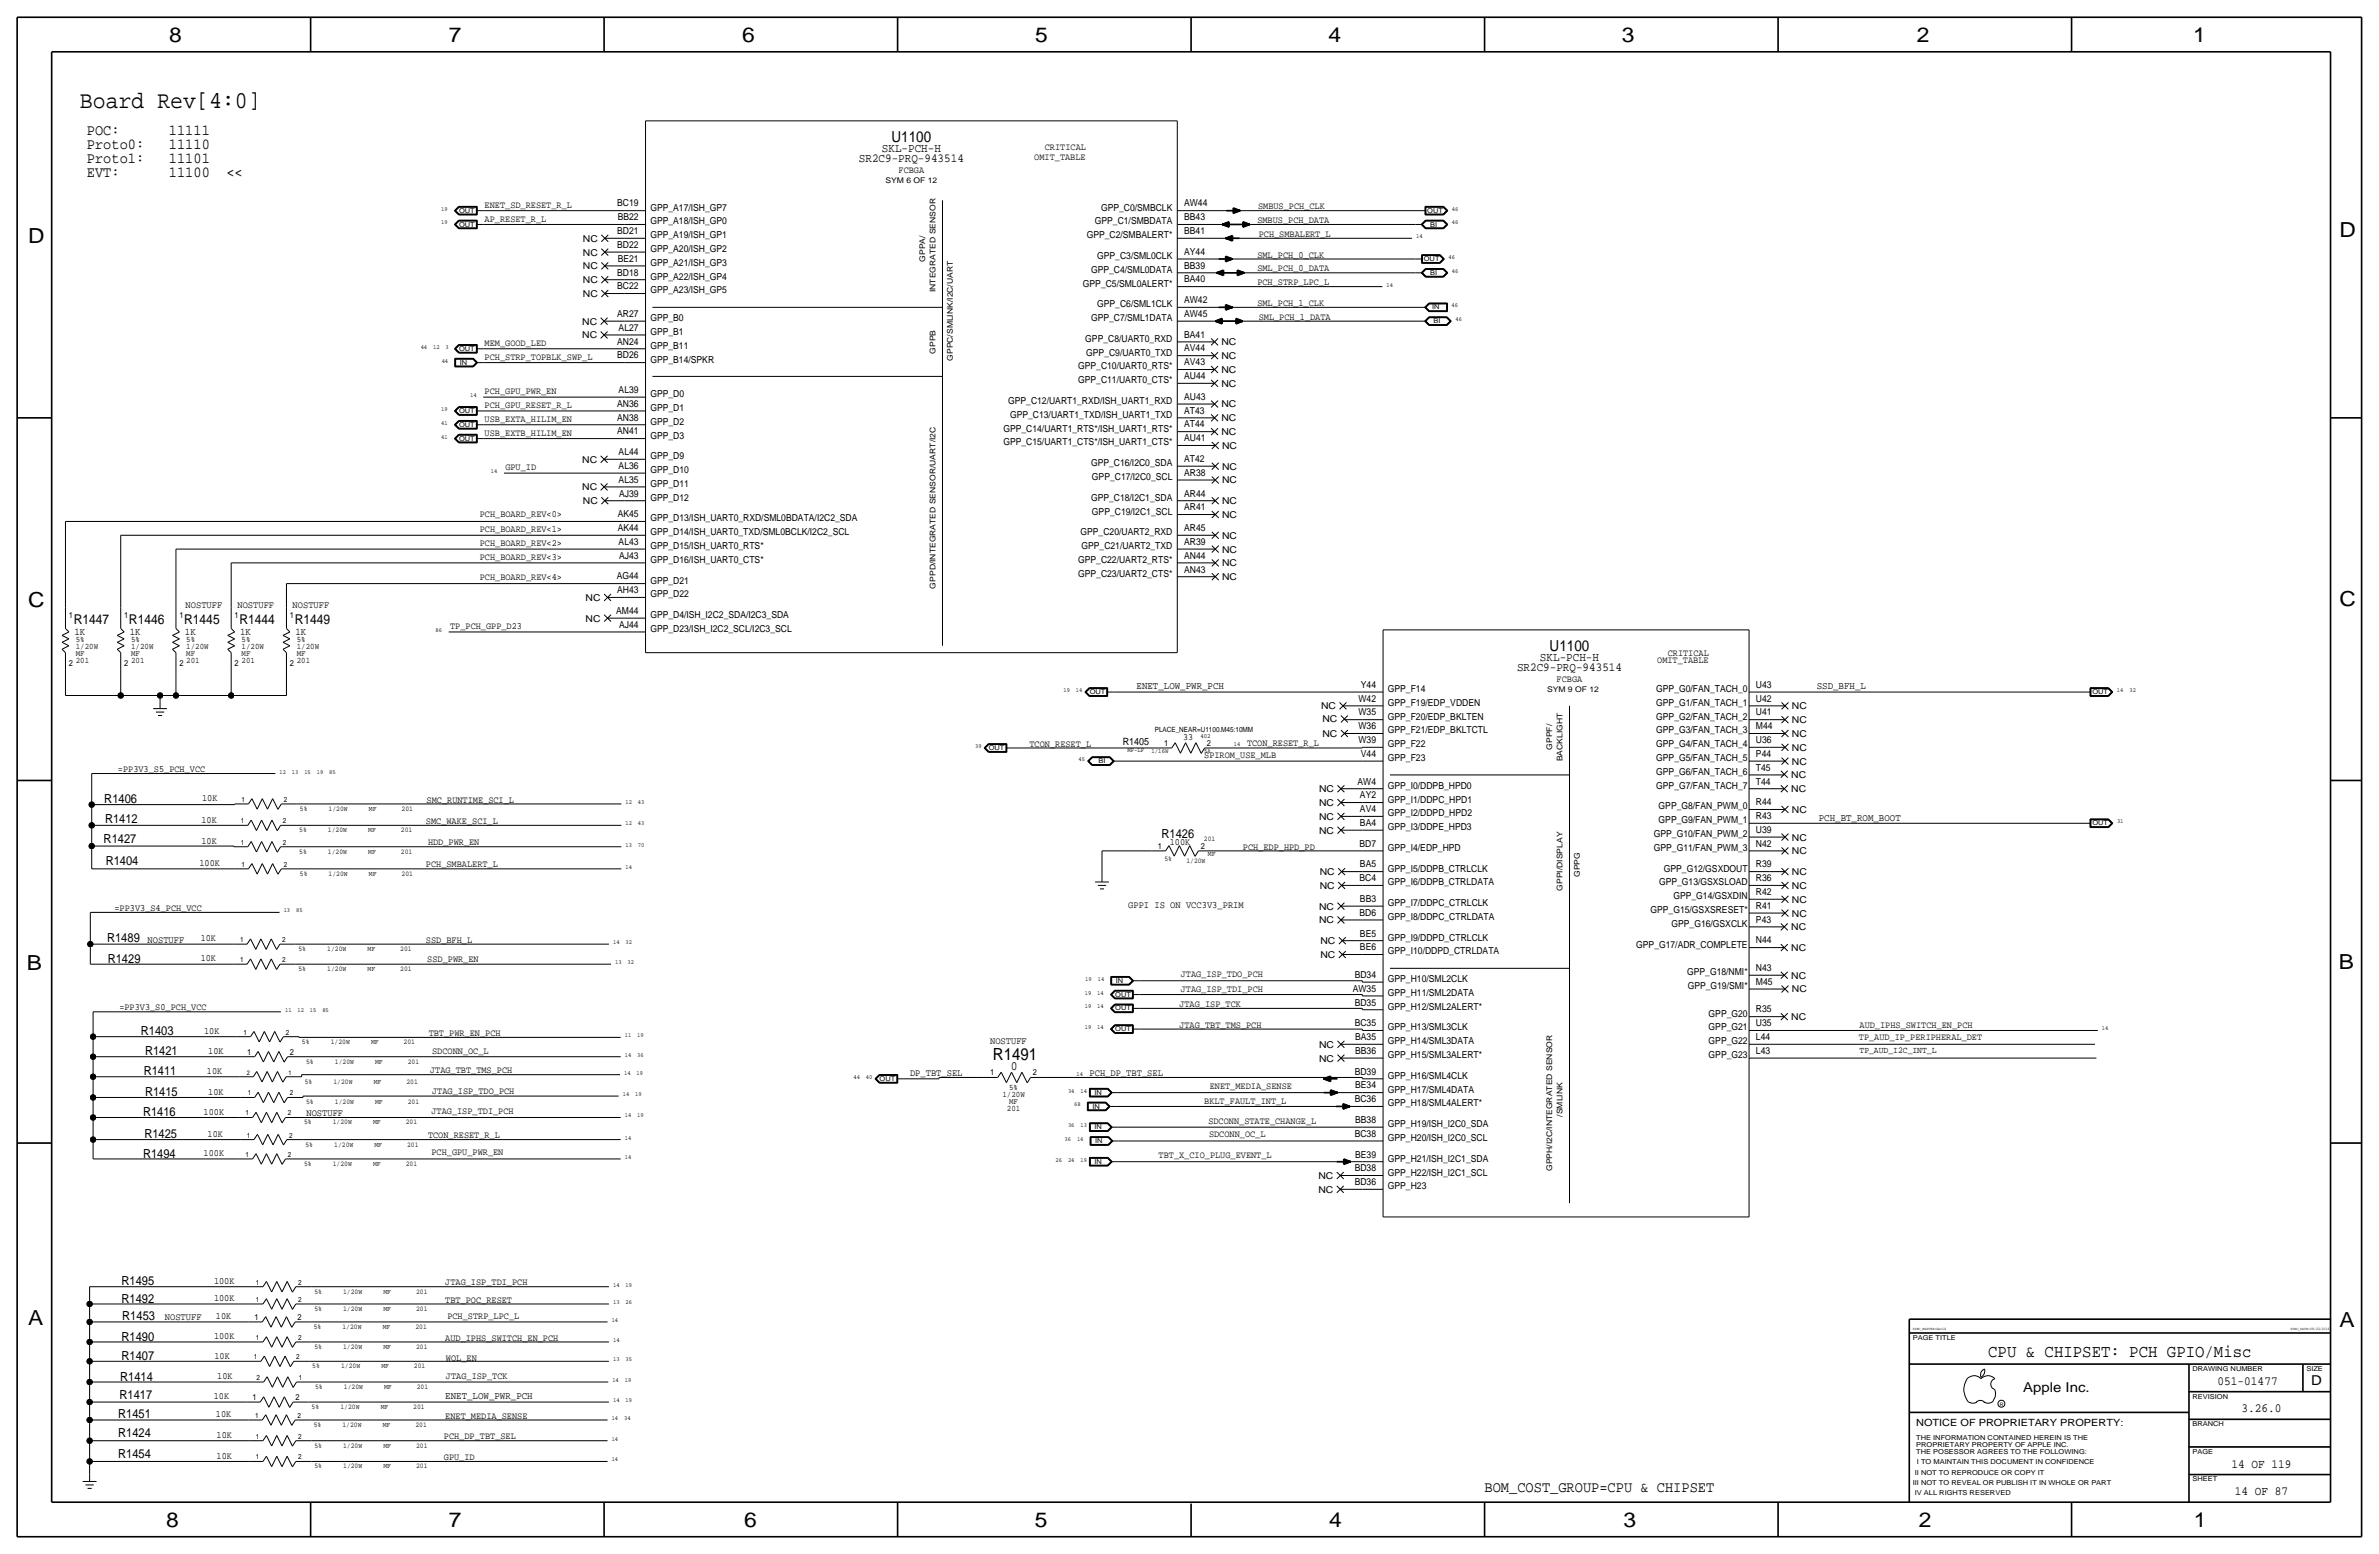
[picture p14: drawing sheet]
<svg xmlns="http://www.w3.org/2000/svg" width="875mm" height="572mm" viewBox="0 0 875 572" stroke-linecap="round" stroke-linejoin="round" font-family="sans-serif">
<defs><g id="words">
<text font-size="8.9" x="29.4" y="39.9">Board Rev[4:0]</text>
<g font-size="7.6">
<text x="62.2" y="15.5">8</text>
<text x="165" y="15.5">7</text>
<text x="273" y="15.5">6</text>
<text x="380.7" y="15.5">5</text>
<text x="488.6" y="15.5">4</text>
<text x="596.6" y="15.5">3</text>
<text x="705.1" y="15.5">2</text>
<text x="806.7" y="15.5">1</text>
<text x="10.4" y="89.4">D</text>
<text x="860.5" y="87.1">D</text>
<text x="10.4" y="223.3">C</text>
<text x="860.5" y="222.8">C</text>
<text x="9.8" y="356.6">B</text>
<text x="860.2" y="356.4">B</text>
<text x="10.4" y="487.4">A</text>
<text x="860.5" y="488.2">A</text>
<text x="61.2" y="561.6">8</text>
<text x="165" y="561.6">7</text>
<text x="273.8" y="561.6">6</text>
<text x="380.7" y="561.6">5</text>
<text x="488.9" y="561.6">4</text>
<text x="597.1" y="561.6">3</text>
<text x="705.8" y="561.6">2</text>
<text x="806.9" y="561.6">1</text>
</g>
<text font-size="6.5" x="731.3" y="499.1">CPU &amp; CHIPSET: PCH GPIO/Misc</text>
<text font-size="6.2" x="365.2" y="389.9">R1491</text>
<g font-size="5.6">
<text x="32" y="49.8">POC:</text>
<text x="62.1" y="49.8">11111</text>
<text x="327.9" y="52.1">U1100</text>
<text x="32" y="54.9">Proto0:</text>
<text x="32" y="59.9">Proto1:</text>
<text x="62.1" y="54.9">11110</text>
<text x="62.1" y="59.9">11101</text>
<text x="32" y="65">EVT:</text>
<text x="62.1" y="65">11100</text>
<text x="83.3" y="65">&lt;&lt;</text>
<text x="570" y="239.3">U1100</text>
<text x="546" y="548.6">BOM_COST_GROUP=CPU &amp; CHIPSET</text>
</g>
<g font-size="5">
<text x="27.1" y="229.6">R1447</text>
<text x="47.4" y="229.6">R1446</text>
<text x="67.8" y="229.6">R1445</text>
<text x="88.1" y="229.6">R1444</text>
<text x="108.4" y="229.6">R1449</text>
<text x="850.1" y="509.3">D</text>
<text x="744.2" y="511.8">Apple Inc.</text>
</g>
<text font-size="4.7" x="371.8" y="393.4">0</text>
<g font-size="4.6">
<text x="38.4" y="295.1">R1406</text>
<text x="38.6" y="302.8">R1412</text>
<text x="38.1" y="310.1">R1427</text>
<text x="427.2" y="308.1">R1426</text>
<text x="38.9" y="318.3">R1404</text>
<text x="39.4" y="346.5">R1489</text>
<text x="39.6" y="354.1">R1429</text>
<text x="51.8" y="380.7">R1403</text>
<text x="53.4" y="388.1">R1421</text>
<text x="52.9" y="395.5">R1411</text>
<text x="53.4" y="403.1">R1415</text>
<text x="52.6" y="410.5">R1416</text>
<text x="53.1" y="418.6">R1425</text>
<text x="52.6" y="425.7">R1494</text>
<text x="44.7" y="472.7">R1495</text>
<text x="44.7" y="479">R1492</text>
<text x="45" y="485.4">R1453</text>
<text x="44.7" y="493">R1490</text>
<text x="44.7" y="500.1">R1407</text>
<text x="44.2" y="507.7">R1414</text>
<text x="815.7" y="509.3">051-01477</text>
<text x="44" y="514.6">R1417</text>
<text x="43.5" y="521.5">R1451</text>
<text x="824.4" y="519.4">3.26.0</text>
<text x="43.5" y="528.6">R1424</text>
<text x="43.5" y="536.2">R1454</text>
<text x="820.8" y="539.8">14 OF 119</text>
<text x="822" y="549.9">14 OF 87</text>
</g>
<g font-size="4.5">
<text x="315.9" y="59.7">SR2C9-PRQ-943514</text>
<text x="324.4" y="55.9">SKL-PCH-H</text>
<text x="566.4" y="243.1">SKL-PCH-H</text>
<text x="558" y="246.9">SR2C9-PRQ-943514</text>
</g>
<g font-size="3.8">
<text x="27.4" y="233.4">1K</text>
<text x="47.7" y="233.4">1K</text>
<text x="68" y="233.4">1K</text>
<text x="88.3" y="233.4">1K</text>
<text x="108.7" y="233.4">1K</text>
<text x="418" y="253.2">ENET_LOW_PWR_PCH</text>
<text x="668.2" y="253.2">SSD_BFH_L</text>
<text x="669" y="302">PCH_BT_ROM_BOOT</text>
<text x="163.8" y="514.6">ENET_LOW_PWR_PCH</text>
</g>
<g font-size="3.7">
<text x="412.9" y="274.1">R1405</text>
<text x="704.8" y="524.5">NOTICE OF PROPRIETARY PROPERTY:</text>
</g>
<g font-size="3.6">
<text x="68.3" y="223.8">NOSTUFF</text>
<text x="87.3" y="223.8">NOSTUFF</text>
<text x="107.6" y="223.8">NOSTUFF</text>
<text x="415" y="333.8">GPPI IS ON VCC3V3_PRIM</text>
<text x="54.3" y="347">NOSTUFF</text>
<text x="364.2" y="383.8">NOSTUFF</text>
<text x="334.7" y="395.7">DP_TBT_SEL</text>
<text x="400.8" y="395.7">PCH_DP_TBT_SEL</text>
<text x="112.7" y="410.5">NOSTUFF</text>
<text x="60.7" y="485.4">NOSTUFF</text>
</g>
<g font-size="3.5">
<text x="380.4" y="58.7">OMIT_TABLE</text>
<text x="384.3" y="55.1">CRITICAL</text>
<text x="330.5" y="63.5">FCBGA</text>
<text x="178.3" y="76.4">ENET_SD_RESET_R_L</text>
<text x="227" y="75.9">BC19</text>
<text x="239.2" y="77.5">GPP_A17/ISH_GP7</text>
<text x="405" y="77.4">GPP_C0/SMBCLK</text>
<text x="435.6" y="75.9">AW44</text>
<text x="462.7" y="76.9">SMBUS_PCH_CLK</text>
<text x="178.3" y="81.5">AP_RESET_R_L</text>
<text x="227.2" y="81">BB22</text>
<text x="239.2" y="82.5">GPP_A18/ISH_GP0</text>
<text x="402.7" y="82.5">GPP_C1/SMBDATA</text>
<text x="435.6" y="81">BB43</text>
<text x="462.5" y="82">SMBUS_PCH_DATA</text>
<text x="214.4" y="88.9">NC</text>
<text x="227" y="86.1">BD21</text>
<text x="239.2" y="87.6">GPP_A19/ISH_GP1</text>
<text x="399.7" y="87.6">GPP_C2/SMBALERT*</text>
<text x="435.6" y="86.1">BB41</text>
<text x="463" y="87.1">PCH_SMBALERT_L</text>
<text x="214.4" y="94">NC</text>
<text x="227" y="91.2">BD22</text>
<text x="239.2" y="92.7">GPP_A20/ISH_GP2</text>
<text x="403.6" y="95.2">GPP_C3/SML0CLK</text>
<text x="435.6" y="93.7">AY44</text>
<text x="462.5" y="94.7">SML_PCH_0_CLK</text>
<text x="214.4" y="99.1">NC</text>
<text x="227" y="101.3">BD18</text>
<text x="227.2" y="96.2">BE21</text>
<text x="239.2" y="97.8">GPP_A21/ISH_GP3</text>
<text x="401.3" y="100.3">GPP_C4/SML0DATA</text>
<text x="435.6" y="98.8">BB39</text>
<text x="462.5" y="99.8">SML_PCH_0_DATA</text>
<text x="214.4" y="104.1">NC</text>
<text x="227" y="106.4">BC22</text>
<text x="239.2" y="102.8">GPP_A22/ISH_GP4</text>
<text x="239.2" y="107.9">GPP_A23/ISH_GP5</text>
<text x="398.3" y="105.4">GPP_C5/SML0ALERT*</text>
<text x="435.6" y="103.9">BA40</text>
<text x="462.5" y="104.9">PCH_STRP_LPC_L</text>
<text x="214.4" y="109.2">NC</text>
<text x="403.6" y="113">GPP_C6/SML1CLK</text>
<text x="435.6" y="111.5">AW42</text>
<text x="462.5" y="112.5">SML_PCH_1_CLK</text>
<text x="214.1" y="119.4">NC</text>
<text x="227" y="116.6">AR27</text>
<text x="239.2" y="118.1">GPP_B0</text>
<text x="401.3" y="118.1">GPP_C7/SML1DATA</text>
<text x="435.6" y="116.6">AW45</text>
<text x="463" y="117.6">SML_PCH_1_DATA</text>
<text x="214.1" y="124.5">NC</text>
<text x="227.5" y="121.6">AL27</text>
<text x="239.2" y="123.2">GPP_B1</text>
<text x="399.2" y="125.7">GPP_C8/UART0_RXD</text>
<text x="435.6" y="124.2">BA41</text>
<text x="178.3" y="127.2">MEM_GOOD_LED</text>
<text x="227" y="131.8">BD26</text>
<text x="227" y="126.7">AN24</text>
<text x="239.2" y="128.3">GPP_B11</text>
<text x="399.5" y="130.8">GPP_C9/UART0_TXD</text>
<text x="435.6" y="129.3">AV44</text>
<text x="449.3" y="127">NC</text>
<text x="178.3" y="132.3">PCH_STRP_TOPBLK_SWP_L</text>
<text x="239.2" y="133.3">GPP_B14/SPKR</text>
<text x="396.6" y="135.9">GPP_C10/UART0_RTS*</text>
<text x="435.6" y="134.3">AV43</text>
<text x="449.3" y="137.2">NC</text>
<text x="449.3" y="132.1">NC</text>
<text x="396.6" y="141">GPP_C11/UART0_CTS*</text>
<text x="435.6" y="139.4">AU44</text>
<text x="449.3" y="142.2">NC</text>
<text x="178.3" y="145">PCH_GPU_PWR_EN</text>
<text x="227" y="149.6">AN36</text>
<text x="227.5" y="144.5">AL39</text>
<text x="239.2" y="146">GPP_D0</text>
<text x="370.8" y="148.6">GPP_C12/UART1_RXD/ISH_UART1_RXD</text>
<text x="435.6" y="147">AU43</text>
<text x="449.3" y="149.9">NC</text>
<text x="178.3" y="155.2">USB_EXTA_HILIM_EN</text>
<text x="178.3" y="150.1">PCH_GPU_RESET_R_L</text>
<text x="227" y="154.7">AN38</text>
<text x="239.2" y="151.1">GPP_D1</text>
<text x="371.5" y="153.7">GPP_C13/UART1_TXD/ISH_UART1_TXD</text>
<text x="435.6" y="152.1">AT43</text>
<text x="449.3" y="154.9">NC</text>
<text x="178.3" y="160.3">USB_EXTB_HILIM_EN</text>
<text x="227" y="159.8">AN41</text>
<text x="239.2" y="161.3">GPP_D3</text>
<text x="239.2" y="156.2">GPP_D2</text>
<text x="369.1" y="158.7">GPP_C14/UART1_RTS*/ISH_UART1_RTS*</text>
<text x="435.6" y="157.2">AT44</text>
<text x="449.3" y="160">NC</text>
<text x="227.5" y="167.4">AL44</text>
<text x="369.1" y="163.8">GPP_C15/UART1_CTS*/ISH_UART1_CTS*</text>
<text x="435.6" y="162.3">AU41</text>
<text x="449.5" y="165.1">NC</text>
<text x="185.9" y="173">GPU_ID</text>
<text x="214.1" y="170.2">NC</text>
<text x="227.5" y="172.5">AL36</text>
<text x="239.2" y="168.9">GPP_D9</text>
<text x="239.2" y="174">GPP_D10</text>
<text x="401.3" y="171.4">GPP_C16/I2C0_SDA</text>
<text x="435.6" y="169.9">AT42</text>
<text x="449.5" y="172.7">NC</text>
<text x="227.5" y="177.5">AL35</text>
<text x="239.2" y="179.1">GPP_D11</text>
<text x="401.6" y="176.5">GPP_C17/I2C0_SCL</text>
<text x="435.6" y="175">AR38</text>
<text x="449.5" y="177.8">NC</text>
<text x="214.1" y="180.3">NC</text>
<text x="214.4" y="185.4">NC</text>
<text x="227.7" y="182.6">AJ39</text>
<text x="239.2" y="184.1">GPP_D12</text>
<text x="401.3" y="184.1">GPP_C18/I2C1_SDA</text>
<text x="435.6" y="182.6">AR44</text>
<text x="449.5" y="185.4">NC</text>
<text x="176.5" y="190.2">PCH_BOARD_REV&lt;0&gt;</text>
<text x="227.2" y="190.2">AK45</text>
<text x="239.2" y="191.8">GPP_D13/ISH_UART0_RXD/SML0BDATA/I2C2_SDA</text>
<text x="401.6" y="189.2">GPP_C19/I2C1_SCL</text>
<text x="435.6" y="187.7">AR41</text>
<text x="449.5" y="190.5">NC</text>
<text x="176.5" y="195.8">PCH_BOARD_REV&lt;1&gt;</text>
<text x="227.2" y="195.3">AK44</text>
<text x="239.2" y="196.8">GPP_D14/ISH_UART0_TXD/SML0BCLK/I2C2_SCL</text>
<text x="397.4" y="196.8">GPP_C20/UART2_RXD</text>
<text x="435.6" y="195.3">AR45</text>
<text x="176.5" y="200.9">PCH_BOARD_REV&lt;2&gt;</text>
<text x="227.5" y="200.4">AL43</text>
<text x="239.2" y="201.9">GPP_D15/ISH_UART0_RTS*</text>
<text x="397.8" y="201.9">GPP_C21/UART2_TXD</text>
<text x="435.6" y="200.4">AR39</text>
<text x="449.5" y="203.2">NC</text>
<text x="449.5" y="198.1">NC</text>
<text x="176.5" y="206">PCH_BOARD_REV&lt;3&gt;</text>
<text x="227.7" y="205.5">AJ43</text>
<text x="239.2" y="207">GPP_D16/ISH_UART0_CTS*</text>
<text x="396.6" y="207">GPP_C22/UART2_RTS*</text>
<text x="435.6" y="205.5">AN44</text>
<text x="449.5" y="208.3">NC</text>
<text x="176.5" y="213.4">PCH_BOARD_REV&lt;4&gt;</text>
<text x="226.8" y="213.1">AG44</text>
<text x="239.2" y="214.6">GPP_D21</text>
<text x="396.6" y="212.1">GPP_C23/UART2_CTS*</text>
<text x="435.6" y="210.6">AN43</text>
<text x="449.5" y="213.4">NC</text>
<text x="215.4" y="221">NC</text>
<text x="227" y="218.2">AH43</text>
<text x="239.2" y="219.7">GPP_D22</text>
<text x="226.7" y="225.8">AM44</text>
<text x="239.2" y="227.3">GPP_D4/ISH_I2C2_SDA/I2C3_SDA</text>
<text x="165.6" y="231.4">TP_PCH_GPP_D23</text>
<text x="215.4" y="228.6">NC</text>
<text x="227.7" y="230.9">AJ44</text>
<text x="239.2" y="232.4">GPP_D23/ISH_I2C2_SCL/I2C3_SCL</text>
<text x="609.5" y="243.8">OMIT_TABLE</text>
<text x="613.4" y="241.3">CRITICAL</text>
<text x="572.6" y="250.7">FCBGA</text>
<text x="500.6" y="253">Y44</text>
<text x="510.5" y="254.5">GPP_F14</text>
<text x="609.2" y="254.5">GPP_G0/FAN_TACH_0</text>
<text x="645.9" y="253">U43</text>
<text x="485.9" y="260.9">NC</text>
<text x="499.7" y="263.1">W35</text>
<text x="499.7" y="258">W42</text>
<text x="510.5" y="259.6">GPP_F19/EDP_VDDEN</text>
<text x="609.2" y="259.6">GPP_G1/FAN_TACH_1</text>
<text x="645.9" y="263.1">U41</text>
<text x="645.9" y="258">U42</text>
<text x="659.1" y="260.9">NC</text>
<text x="486.4" y="265.7">NC</text>
<text x="499.7" y="268.2">W36</text>
<text x="510.5" y="269.7">GPP_F21/EDP_BKLTCTL</text>
<text x="510.5" y="264.7">GPP_F20/EDP_BKLTEN</text>
<text x="609.2" y="264.7">GPP_G2/FAN_TACH_2</text>
<text x="609.2" y="269.7">GPP_G3/FAN_TACH_3</text>
<text x="645.9" y="268.2">M44</text>
<text x="659.1" y="265.9">NC</text>
<text x="378.7" y="274.6">TCON_RESET_L</text>
<text x="435.2" y="272.3">33</text>
<text x="458.7" y="274.3">TCON_RESET_R_L</text>
<text x="486.4" y="271">NC</text>
<text x="499.7" y="273.3">W39</text>
<text x="510.5" y="274.8">GPP_F22</text>
<text x="609.2" y="274.8">GPP_G4/FAN_TACH_4</text>
<text x="645.9" y="273.3">U36</text>
<text x="659.1" y="271">NC</text>
<text x="442.9" y="278.9">SPIROM_USE_MLB</text>
<text x="500.6" y="278.4">V44</text>
<text x="510.5" y="279.9">GPP_F23</text>
<text x="609.2" y="279.9">GPP_G5/FAN_TACH_5</text>
<text x="645.9" y="278.4">P44</text>
<text x="659.1" y="281.2">NC</text>
<text x="659.1" y="276.1">NC</text>
<text x="43.4" y="284">=PP3V3_S5_PCH_VCC</text>
<text x="609.2" y="285">GPP_G6/FAN_TACH_6</text>
<text x="645.9" y="283.4">T45</text>
<text x="658.8" y="286">NC</text>
<text x="485.2" y="291.3">NC</text>
<text x="499.3" y="288.5">AW4</text>
<text x="500.2" y="293.6">AY2</text>
<text x="510.5" y="290.1">GPP_I0/DDPB_HPD0</text>
<text x="609.2" y="290.1">GPP_G7/FAN_TACH_7</text>
<text x="645.9" y="288.5">T44</text>
<text x="658.8" y="291.3">NC</text>
<text x="74.3" y="294.6">10K</text>
<text x="156.9" y="295.2">SMC_RUNTIME_SCI_L</text>
<text x="485.2" y="296.4">NC</text>
<text x="500.2" y="298.7">AV4</text>
<text x="510.5" y="295.1">GPP_I1/DDPC_HPD1</text>
<text x="610.1" y="297.7">GPP_G8/FAN_PWM_0</text>
<text x="645.9" y="296.1">R44</text>
<text x="659.1" y="299">NC</text>
<text x="74.1" y="302.5">10K</text>
<text x="156.7" y="303">SMC_WAKE_SCI_L</text>
<text x="485.2" y="301.5">NC</text>
<text x="500.2" y="303.8">BA4</text>
<text x="510.5" y="300.2">GPP_I2/DDPD_HPD2</text>
<text x="510.5" y="305.3">GPP_I3/DDPE_HPD3</text>
<text x="610.1" y="302.8">GPP_G9/FAN_PWM_1</text>
<text x="645.9" y="301.2">R43</text>
<text x="74.1" y="310.4">10K</text>
<text x="157.4" y="310.6">HDD_PWR_EN</text>
<text x="430.3" y="310.6">100K</text>
<text x="485.2" y="306.6">NC</text>
<text x="500" y="311.4">BD7</text>
<text x="608.3" y="307.8">GPP_G10/FAN_PWM_2</text>
<text x="645.9" y="311.4">N42</text>
<text x="645.9" y="306.3">U39</text>
<text x="659.1" y="309.1">NC</text>
<text x="457.1" y="312.4">PCH_EDP_HPD_PD</text>
<text x="510.5" y="312.9">GPP_I4/EDP_HPD</text>
<text x="608.3" y="312.9">GPP_G11/FAN_PWM_3</text>
<text x="659.1" y="314.2">NC</text>
<text x="73.4" y="318.5">100K</text>
<text x="156.7" y="319">PCH_SMBALERT_L</text>
<text x="485.4" y="321.8">NC</text>
<text x="500.2" y="319">BA5</text>
<text x="510.5" y="320.5">GPP_I5/DDPB_CTRLCLK</text>
<text x="612" y="320.5">GPP_G12/GSXDOUT</text>
<text x="645.9" y="319">R39</text>
<text x="659.1" y="321.8">NC</text>
<text x="485.4" y="326.9">NC</text>
<text x="500" y="324.1">BC4</text>
<text x="510.5" y="325.6">GPP_I6/DDPB_CTRLDATA</text>
<text x="610.2" y="325.6">GPP_G13/GSXSLOAD</text>
<text x="645.9" y="329.2">R42</text>
<text x="645.9" y="324.1">R36</text>
<text x="659.1" y="326.9">NC</text>
<text x="42.1" y="335">=PP3V3_S4_PCH_VCC</text>
<text x="485.2" y="334.5">NC</text>
<text x="500.2" y="331.7">BB3</text>
<text x="510.5" y="333.2">GPP_I7/DDPC_CTRLCLK</text>
<text x="607.1" y="335.8">GPP_G15/GSXSRESET*</text>
<text x="615.5" y="330.7">GPP_G14/GSXDIN</text>
<text x="645.9" y="334.3">R41</text>
<text x="659.1" y="332">NC</text>
<text x="485.2" y="339.6">NC</text>
<text x="500" y="336.8">BD6</text>
<text x="510.5" y="338.3">GPP_I8/DDPC_CTRLDATA</text>
<text x="614.8" y="340.9">GPP_G16/GSXCLK</text>
<text x="645.9" y="339.3">P43</text>
<text x="659.1" y="337.1">NC</text>
<text x="73.8" y="346.2">10K</text>
<text x="156.7" y="346.7">SSD_BFH_L</text>
<text x="485.7" y="347.2">NC</text>
<text x="500.2" y="344.4">BE5</text>
<text x="510.5" y="345.9">GPP_I9/DDPD_CTRLCLK</text>
<text x="645.9" y="347">N44</text>
<text x="658.8" y="342.1">NC</text>
<text x="73.8" y="353.6">10K</text>
<text x="157.2" y="353.8">SSD_PWR_EN</text>
<text x="485.7" y="352.3">NC</text>
<text x="500.2" y="349.5">BE6</text>
<text x="510.5" y="351">GPP_I10/DDPD_CTRLDATA</text>
<text x="601.8" y="348.5">GPP_G17/ADR_COMPLETE</text>
<text x="658.8" y="349.8">NC</text>
<text x="434.3" y="359.4">JTAG_ISP_TDO_PCH</text>
<text x="498.3" y="359.7">BD34</text>
<text x="620.6" y="358.6">GPP_G18/NMI*</text>
<text x="645.9" y="357.1">N43</text>
<text x="658.8" y="359.9">NC</text>
<text x="434.3" y="365">JTAG_ISP_TDI_PCH</text>
<text x="497.6" y="364.7">AW35</text>
<text x="510.5" y="361.2">GPP_H10/SML2CLK</text>
<text x="620.8" y="363.7">GPP_G19/SMI*</text>
<text x="645.9" y="362.2">M45</text>
<text x="659.1" y="365">NC</text>
<text x="43.9" y="371.6">=PP3V3_S0_PCH_VCC</text>
<text x="433.8" y="370.3">JTAG_ISP_TCK</text>
<text x="498.3" y="369.8">BD35</text>
<text x="510.5" y="366.3">GPP_H11/SML2DATA</text>
<text x="510.5" y="371.3">GPP_H12/SML2ALERT*</text>
<text x="433.8" y="378">JTAG_TBT_TMS_PCH</text>
<text x="498.3" y="377.4">BC35</text>
<text x="628.5" y="373.9">GPP_G20</text>
<text x="645.9" y="377.4">U35</text>
<text x="645.9" y="372.4">R35</text>
<text x="658.8" y="375.2">NC</text>
<text x="684" y="378">AUD_IPHS_SWITCH_EN_PCH</text>
<text x="75.1" y="380.2">10K</text>
<text x="157.7" y="381">TBT_PWR_EN_PCH</text>
<text x="498.5" y="382.5">BA35</text>
<text x="510.5" y="379">GPP_H13/SML3CLK</text>
<text x="628.5" y="379">GPP_G21</text>
<text x="645.9" y="382.5">L44</text>
<text x="683.7" y="382.5">TP_AUD_IP_PERIPHERAL_DET</text>
<text x="76.6" y="387.6">10K</text>
<text x="159" y="387.6">SDCONN_OC_L</text>
<text x="485.2" y="385.3">NC</text>
<text x="498.5" y="387.6">BB36</text>
<text x="510.5" y="384">GPP_H14/SML3DATA</text>
<text x="510.5" y="389.1">GPP_H15/SML3ALERT*</text>
<text x="628.5" y="384">GPP_G22</text>
<text x="628.5" y="389.1">GPP_G23</text>
<text x="645.9" y="387.6">L43</text>
<text x="76.1" y="395">10K</text>
<text x="158.2" y="394.7">JTAG_TBT_TMS_PCH</text>
<text x="485.2" y="390.4">NC</text>
<text x="498.3" y="395.2">BD39</text>
<text x="445" y="400.5">ENET_MEDIA_SENSE</text>
<text x="498.5" y="400.3">BE34</text>
<text x="510.5" y="401.8">GPP_H17/SML4DATA</text>
<text x="510.5" y="396.7">GPP_H16/SML4CLK</text>
<text x="76.6" y="402.6">10K</text>
<text x="159" y="402.3">JTAG_ISP_TDO_PCH</text>
<text x="442.9" y="405.9">BKLT_FAULT_INT_L</text>
<text x="498.3" y="405.4">BC36</text>
<text x="510.5" y="406.9">GPP_H18/SML4ALERT*</text>
<text x="74.9" y="410">100K</text>
<text x="158.7" y="409.7">JTAG_ISP_TDI_PCH</text>
<text x="444.4" y="413.2">SDCONN_STATE_CHANGE_L</text>
<text x="498.5" y="413">BB38</text>
<text x="76.4" y="418.1">10K</text>
<text x="157.4" y="418.6">TCON_RESET_R_L</text>
<text x="444.7" y="418.3">SDCONN_OC_L</text>
<text x="498.3" y="418.1">BC38</text>
<text x="510.5" y="414.5">GPP_H19/ISH_I2C0_SDA</text>
<text x="510.5" y="419.6">GPP_H20/ISH_I2C0_SCL</text>
<text x="74.9" y="425.2">100K</text>
<text x="158.7" y="424.9">PCH_GPU_PWR_EN</text>
<text x="426.2" y="426">TBT_X_CIO_PLUG_EVENT_L</text>
<text x="498.5" y="425.7">BE39</text>
<text x="498.3" y="430.8">BD38</text>
<text x="510.5" y="427.2">GPP_H21/ISH_I2C1_SDA</text>
<text x="484.9" y="433.6">NC</text>
<text x="498.3" y="435.9">BD36</text>
<text x="510.5" y="432.3">GPP_H22/ISH_I2C1_SCL</text>
<text x="510.5" y="437.4">GPP_H23</text>
<text x="484.9" y="438.7">NC</text>
<text x="78.7" y="472.2">100K</text>
<text x="163.8" y="472.7">JTAG_ISP_TDI_PCH</text>
<text x="78.7" y="478.5">100K</text>
<text x="163.8" y="479">TBT_POC_RESET</text>
<text x="79.4" y="485.1">10K</text>
<text x="164.5" y="485.1">PCH_STRP_LPC_L</text>
<text x="78.7" y="492.5">100K</text>
<text x="163.8" y="493">AUD_IPHS_SWITCH_EN_PCH</text>
<text x="78.9" y="499.6">10K</text>
<text x="164" y="500.4">WOL_EN</text>
<text x="79.9" y="507.2">10K</text>
<text x="164" y="507.2">JTAG_ISP_TCK</text>
<text x="78.6" y="514.6">10K</text>
<text x="79.4" y="521.2">10K</text>
<text x="163.8" y="521.7">ENET_MEDIA_SENSE</text>
<text x="79.7" y="528.8">10K</text>
<text x="163.3" y="529.3">PCH_DP_TBT_SEL</text>
<text x="79.7" y="536.4">10K</text>
<text x="163.3" y="537">GPU_ID</text>
</g>
<text font-size="3.3" x="684" y="387.4">TP_AUD_I2C_INT_L</text>
<g font-size="3.1">
<text x="25.3" y="227.3">1</text>
<text x="45.7" y="227.3">1</text>
<text x="66" y="227.3">1</text>
<text x="86.3" y="227.3">1</text>
<text x="106.6" y="227.3">1</text>
<text x="27.9" y="236.2">5%</text>
<text x="27.9" y="238.8">1/20W</text>
<text x="48.2" y="238.8">1/20W</text>
<text x="48.2" y="236.2">5%</text>
<text x="68.5" y="238.8">1/20W</text>
<text x="68.5" y="236.2">5%</text>
<text x="88.8" y="238.8">1/20W</text>
<text x="88.8" y="236.2">5%</text>
<text x="109.2" y="238.8">1/20W</text>
<text x="109.2" y="236.2">5%</text>
<text x="25.3" y="245.1">2</text>
<text x="27.9" y="241.3">MF</text>
<text x="27.9" y="243.8">201</text>
<text x="45.7" y="245.1">2</text>
<text x="48.2" y="243.8">201</text>
<text x="48.2" y="241.3">MF</text>
<text x="66" y="245.1">2</text>
<text x="68.5" y="241.3">MF</text>
<text x="68.5" y="243.8">201</text>
<text x="86.3" y="245.1">2</text>
<text x="88.8" y="243.8">201</text>
<text x="88.8" y="241.3">MF</text>
<text x="106.6" y="245.1">2</text>
<text x="109.2" y="243.8">201</text>
<text x="109.2" y="241.3">MF</text>
<text x="428.2" y="274.3">1</text>
<text x="443.9" y="274.3">2</text>
<text x="425.9" y="312.2">1</text>
<text x="441.7" y="312.2">2</text>
<text x="90.9" y="387.9">1</text>
<text x="106.6" y="387.9">2</text>
<text x="364.2" y="395.5">1</text>
<text x="379.9" y="395.5">2</text>
<text x="371.2" y="400.8">5%</text>
<text x="368.7" y="403.4">1/20W</text>
<text x="371.2" y="405.9">MF</text>
<text x="370.3" y="408.4">201</text>
<text x="93.7" y="485.4">1</text>
<text x="109.4" y="485.4">2</text>
<text x="92.9" y="514.9">1</text>
<text x="108.7" y="514.9">2</text>
</g>
<g font-size="2.9">
<text x="325.7" y="67.3">SYM 6 OF 12</text>
<text x="340.3" y="96.3" transform="rotate(-90 340.3 96.3)">GPPA/</text>
<text x="344.1" y="107.4" transform="rotate(-90 344.1 107.4)">INTEGRATED SENSOR</text>
<text x="344.1" y="130.1" transform="rotate(-90 344.1 130.1)">GPPB</text>
<text x="350.5" y="132.7" transform="rotate(-90 350.5 132.7)">GPPC/SMLINK/I2C/UART</text>
<text x="344.1" y="216.5" transform="rotate(-90 344.1 216.5)">GPPD/INTEGRATED SENSOR/UART/I2C</text>
<text x="569" y="254.5">SYM 9 OF 12</text>
<text x="570.9" y="275.8" transform="rotate(-90 570.9 275.8)">GPPF/</text>
<text x="574.8" y="280" transform="rotate(-90 574.8 280)">BACKLIGHT</text>
<text x="581.1" y="322.6" transform="rotate(-90 581.1 322.6)">GPPG</text>
<text x="574.8" y="327.6" transform="rotate(-90 574.8 327.6)">GPPI/DISPLAY</text>
<text x="574.8" y="410.7" transform="rotate(-90 574.8 410.7)">/SMLINK</text>
<text x="570.9" y="430.7" transform="rotate(-90 570.9 430.7)">GPPH/I2C/INTEGRATED SENSOR</text>
</g>
<g font-size="2.6">
<text x="424.8" y="269.2">PLACE_NEAR=U1100.M45:10MM</text>
<text x="88.8" y="294.9">1</text>
<text x="104.3" y="294.9">2</text>
<text x="110.3" y="298.2">5%</text>
<text x="120.9" y="298.2">1/20W</text>
<text x="135.7" y="298.2">MF</text>
<text x="147.7" y="298.2">201</text>
<text x="88.6" y="302.8">1</text>
<text x="104.1" y="302.8">2</text>
<text x="88.6" y="310.6">1</text>
<text x="104.1" y="310.6">2</text>
<text x="110" y="306.1">5%</text>
<text x="120.6" y="306.1">1/20W</text>
<text x="135.4" y="306.1">MF</text>
<text x="147.4" y="306.1">201</text>
<text x="442.8" y="309.1">201</text>
<text x="110" y="313.9">5%</text>
<text x="120.6" y="313.9">1/20W</text>
<text x="135.4" y="313.9">MF</text>
<text x="147.4" y="313.9">201</text>
<text x="428.3" y="316.7">5%</text>
<text x="436.4" y="317.2">1/20W</text>
<text x="444.3" y="315">MF</text>
<text x="88.8" y="318.8">1</text>
<text x="104.3" y="318.8">2</text>
<text x="110.3" y="322.1">5%</text>
<text x="120.9" y="322.1">1/20W</text>
<text x="135.7" y="322.1">MF</text>
<text x="147.7" y="322.1">201</text>
<text x="88.3" y="346.5">1</text>
<text x="103.8" y="346.5">2</text>
<text x="88.3" y="353.8">1</text>
<text x="103.8" y="353.8">2</text>
<text x="109.8" y="349.8">5%</text>
<text x="120.4" y="349.8">1/20W</text>
<text x="135.2" y="349.8">MF</text>
<text x="147.2" y="349.8">201</text>
<text x="109.8" y="357.1">5%</text>
<text x="120.4" y="357.1">1/20W</text>
<text x="135.2" y="357.1">MF</text>
<text x="147.2" y="357.1">201</text>
<text x="89.6" y="380.5">1</text>
<text x="105.1" y="380.5">2</text>
<text x="111.1" y="383.8">5%</text>
<text x="121.7" y="383.8">1/20W</text>
<text x="136.5" y="383.8">MF</text>
<text x="148.5" y="383.8">201</text>
<text x="112.6" y="391.2">5%</text>
<text x="123.2" y="391.2">1/20W</text>
<text x="138" y="391.2">MF</text>
<text x="150" y="391.2">201</text>
<text x="112.1" y="398.5">5%</text>
<text x="122.7" y="398.5">1/20W</text>
<text x="137.5" y="398.5">MF</text>
<text x="149.5" y="398.5">201</text>
<text x="91.1" y="402.8">1</text>
<text x="106.6" y="402.8">2</text>
<text x="112.6" y="406.1">5%</text>
<text x="123.2" y="406.1">1/20W</text>
<text x="138" y="406.1">MF</text>
<text x="150" y="406.1">201</text>
<text x="90.3" y="410.2">1</text>
<text x="105.9" y="410.2">2</text>
<text x="111.8" y="413.5">5%</text>
<text x="122.4" y="413.5">1/20W</text>
<text x="137.2" y="413.5">MF</text>
<text x="149.2" y="413.5">201</text>
<text x="90.8" y="418.3">1</text>
<text x="106.4" y="418.3">2</text>
<text x="90.3" y="425.5">1</text>
<text x="105.9" y="425.5">2</text>
<text x="112.3" y="421.6">5%</text>
<text x="122.9" y="421.6">1/20W</text>
<text x="137.7" y="421.6">MF</text>
<text x="149.7" y="421.6">201</text>
<text x="111.8" y="428.8">5%</text>
<text x="122.4" y="428.8">1/20W</text>
<text x="137.2" y="428.8">MF</text>
<text x="149.2" y="428.8">201</text>
<text x="94.1" y="472.4">1</text>
<text x="109.7" y="472.4">2</text>
<text x="94.1" y="478.8">1</text>
<text x="109.7" y="478.8">2</text>
<text x="115.6" y="475.7">5%</text>
<text x="126.2" y="475.7">1/20W</text>
<text x="141" y="475.7">MF</text>
<text x="153" y="475.7">201</text>
<text x="115.6" y="482.1">5%</text>
<text x="126.2" y="482.1">1/20W</text>
<text x="141" y="482.1">MF</text>
<text x="153" y="482.1">201</text>
<text x="115.4" y="488.7">5%</text>
<text x="126" y="488.7">1/20W</text>
<text x="140.8" y="488.7">MF</text>
<text x="152.8" y="488.7">201</text>
<text x="94.1" y="492.8">1</text>
<text x="109.7" y="492.8">2</text>
<text x="115.6" y="496.1">5%</text>
<text x="126.2" y="496.1">1/20W</text>
<text x="141" y="496.1">MF</text>
<text x="153" y="496.1">201</text>
<text x="93.4" y="499.9">1</text>
<text x="108.9" y="499.9">2</text>
<text x="114.9" y="503.2">5%</text>
<text x="125.5" y="503.2">1/20W</text>
<text x="140.3" y="503.2">MF</text>
<text x="152.3" y="503.2">201</text>
<text x="94.4" y="507.5">2</text>
<text x="109.9" y="507.5">1</text>
<text x="115.9" y="510.8">5%</text>
<text x="126.5" y="510.8">1/20W</text>
<text x="141.3" y="510.8">MF</text>
<text x="153.3" y="510.8">201</text>
<text x="93.9" y="521.5">1</text>
<text x="109.4" y="521.5">2</text>
<text x="114.6" y="518.2">5%</text>
<text x="125.2" y="518.2">1/20W</text>
<text x="140" y="518.2">MF</text>
<text x="152" y="518.2">201</text>
<text x="115.4" y="524.8">5%</text>
<text x="126" y="524.8">1/20W</text>
<text x="140.8" y="524.8">MF</text>
<text x="152.8" y="524.8">201</text>
<text x="94.1" y="529.1">1</text>
<text x="109.7" y="529.1">2</text>
<text x="115.6" y="532.4">5%</text>
<text x="126.2" y="532.4">1/20W</text>
<text x="141" y="532.4">MF</text>
<text x="153" y="532.4">201</text>
<text x="94.1" y="536.7">1</text>
<text x="109.7" y="536.7">2</text>
<text x="115.6" y="540">5%</text>
<text x="126.2" y="540">1/20W</text>
<text x="141" y="540">MF</text>
<text x="153" y="540">201</text>
</g>
<g font-size="2.5">
<text x="168.9" y="78.2">OUT</text>
<text x="168.9" y="83.3">OUT</text>
<text x="525" y="78.2">OUT</text>
<text x="526" y="83.3">BI</text>
<text x="523.7" y="96">OUT</text>
<text x="526" y="101.1">BI</text>
<text x="526.7" y="113.8">IN</text>
<text x="527.3" y="118.9">BI</text>
<text x="168.9" y="129">OUT</text>
<text x="169.1" y="134.1">IN</text>
<text x="168.9" y="151.9">OUT</text>
<text x="168.9" y="157">OUT</text>
<text x="168.9" y="162.1">OUT</text>
<text x="400.8" y="255.3">OUT</text>
<text x="769.6" y="255.3">OUT</text>
<text x="363.7" y="275.8">OUT</text>
<text x="404" y="280.7">BI</text>
<text x="769.6" y="303.5">OUT</text>
<text x="410.4" y="361.4">IN</text>
<text x="410.2" y="366.5">OUT</text>
<text x="410.2" y="371.6">OUT</text>
<text x="410.2" y="379.2">OUT</text>
<text x="323.5" y="397.5">OUT</text>
<text x="401.8" y="407.7">IN</text>
<text x="402.5" y="402.6">IN</text>
<text x="402.5" y="415.3">IN</text>
<text x="402.8" y="420.4">IN</text>
<text x="402.5" y="428">IN</text>
<text x="703.5" y="492.8">PAGE TITLE</text>
<text x="806.4" y="504.2">DRAWING NUMBER</text>
<text x="848.3" y="504.2">SIZE</text>
<text x="806.4" y="514.4">REVISION</text>
<text x="806.4" y="524.5">BRANCH</text>
<text x="704.8" y="532.1">PROPRIETARY PROPERTY OF APPLE INC.</text>
<text x="704.8" y="529.6">THE INFORMATION CONTAINED HEREIN IS THE</text>
<text x="704.8" y="534.7">THE POSESSOR AGREES TO THE FOLLOWING:</text>
<text x="705.1" y="538.5">I TO MAINTAIN THIS DOCUMENT IN CONFIDENCE</text>
<text x="806.4" y="534.7">PAGE</text>
<text x="704.3" y="542.3">II NOT TO REPRODUCE OR COPY IT</text>
<text x="806.4" y="544.8">SHEET</text>
<text x="703.5" y="546.1">III NOT TO REVEAL OR PUBLISH IT IN WHOLE OR PART</text>
<text x="704.3" y="549.9">IV ALL RIGHTS RESERVED</text>
</g>
<g font-size="2.3">
<text x="162.3" y="77.5">19</text>
<text x="534.1" y="77.5">46</text>
<text x="162.3" y="82.6">19</text>
<text x="534.1" y="82.5">46</text>
<text x="520.9" y="87.6">14</text>
<text x="532.8" y="95.3">46</text>
<text x="534.1" y="100.3">46</text>
<text x="510" y="105.4">14</text>
<text x="533.9" y="113">46</text>
<text x="535.3" y="118.1">46</text>
<text x="154.7" y="128.3">44</text>
<text x="159.3" y="128.3">12</text>
<text x="163.9" y="128.3">3</text>
<text x="162.5" y="133.3">44</text>
<text x="172.9" y="146">14</text>
<text x="162.3" y="151.1">19</text>
<text x="162.3" y="161.3">41</text>
<text x="162.3" y="156.2">41</text>
<text x="180.5" y="174">14</text>
<text x="160.2" y="232.4">86</text>
<text x="391.2" y="254.5">19</text>
<text x="395.7" y="254.5">14</text>
<text x="778.7" y="254.5">14</text>
<text x="783.2" y="254.5">32</text>
<text x="358.6" y="275.1">39</text>
<text x="441.6" y="271.5">402</text>
<text x="453.8" y="274.3">14</text>
<text x="396.7" y="279.9">45</text>
<text x="414.7" y="276.6">MF-LF</text>
<text x="423.6" y="276.9">1/16W</text>
<text x="442.9" y="276.9">5%</text>
<text x="102.8" y="284.5">12</text>
<text x="107.4" y="284.5">13</text>
<text x="112" y="284.5">15</text>
<text x="116.5" y="284.5">19</text>
<text x="121.1" y="284.5">85</text>
<text x="230.1" y="295.7">12</text>
<text x="234.6" y="295.7">43</text>
<text x="230.1" y="303.5">12</text>
<text x="234.6" y="303.5">43</text>
<text x="778.7" y="302.8">31</text>
<text x="230.1" y="311.4">13</text>
<text x="234.6" y="311.4">70</text>
<text x="230.1" y="319.5">14</text>
<text x="104.3" y="335.5">13</text>
<text x="108.9" y="335.5">85</text>
<text x="225.5" y="347.2">14</text>
<text x="230.1" y="347.2">32</text>
<text x="226.3" y="354.6">13</text>
<text x="230.8" y="354.6">32</text>
<text x="399" y="365.8">19</text>
<text x="399.2" y="360.7">19</text>
<text x="403.6" y="365.8">14</text>
<text x="403.8" y="360.7">14</text>
<text x="399" y="370.8">19</text>
<text x="403.6" y="370.8">14</text>
<text x="104.8" y="372.1">11</text>
<text x="109.4" y="372.1">12</text>
<text x="114" y="372.1">15</text>
<text x="118.6" y="372.1">85</text>
<text x="229.8" y="381.5">11</text>
<text x="234.4" y="381.5">19</text>
<text x="399" y="378.5">19</text>
<text x="403.6" y="378.5">14</text>
<text x="773.1" y="379">14</text>
<text x="229.8" y="388.6">14</text>
<text x="234.4" y="388.6">36</text>
<text x="90.7" y="395.2">2</text>
<text x="106.1" y="395.2">1</text>
<text x="229.6" y="395.2">14</text>
<text x="234.1" y="395.2">19</text>
<text x="395.9" y="395.7">14</text>
<text x="313.9" y="396.7">44</text>
<text x="318.5" y="396.7">40</text>
<text x="392.8" y="401.8">34</text>
<text x="397.4" y="401.8">14</text>
<text x="229.1" y="403.1">14</text>
<text x="233.6" y="403.1">19</text>
<text x="395.1" y="406.9">68</text>
<text x="229.8" y="411">14</text>
<text x="234.4" y="411">19</text>
<text x="229.8" y="419.1">14</text>
<text x="391.6" y="419.6">36</text>
<text x="392.8" y="414.5">36</text>
<text x="396.1" y="419.6">14</text>
<text x="397.4" y="414.5">13</text>
<text x="229.8" y="426.2">14</text>
<text x="388.3" y="427.2">26</text>
<text x="392.8" y="427.2">24</text>
<text x="397.4" y="427.2">19</text>
<text x="225.5" y="473.2">14</text>
<text x="230.1" y="473.2">19</text>
<text x="225.5" y="479.6">13</text>
<text x="230.1" y="479.6">26</text>
<text x="225" y="486.2">14</text>
<text x="225.5" y="493.5">14</text>
<text x="225.5" y="500.6">13</text>
<text x="230.1" y="500.6">35</text>
<text x="225.2" y="508.3">14</text>
<text x="229.8" y="508.3">19</text>
<text x="225.5" y="515.6">14</text>
<text x="230.1" y="515.6">19</text>
<text x="225" y="522.2">14</text>
<text x="229.6" y="522.2">34</text>
<text x="225" y="529.8">14</text>
<text x="225" y="537.5">14</text>
</g>
<text font-size="1.8" x="735.5" y="516.9">R</text>
<g font-size="1.4">
<text x="703.5" y="488.9">SYNC_MASTER=david</text>
<text x="842.5" y="488.9">SYNC_DATE=08/22/2016</text>
</g>
</g></defs>
<g fill="none" stroke="#000" stroke-width=".37">
<path d="M237.4 44.5h195.6zM237.4 44.5v195.5zM433 44.5v195.5zM167.1 77.5l1.6 1.5zM167.1 77.5l1.6-1.6zM167.3 77.5l1.5 1.4zM167.4 77.5l1.4-1.4zM167.4 77.5l1.4 1.3zM167.6 77.5l1.3-1.3zM167.6 77.5l1.3 1.2zM168.7 79h6.8zM168.7 75.9h6.8z"/>
<path d="M168.8 76l-1.5 1.5zM168.8 78.9h6.6zM168.8 76h6.6zM168.8 76.1h6.5zM168.8 78.8h6.5zM168.9 76.2h6.3zM168.9 78.7h6.3zM175.2 77.5h2.5zM175.2 76.2v2.5zM175.3 76.1v2.7zM175.4 76v2.9zM175.5 75.9v3.1z"/>
<path d="M177.7 77.5h52.1zM229.8 77.5h7.6zM346.7 73.7v163.8zM433 77.5h7.6zM440.6 77.5h81.3zM521.9 77.5h2.6zM524.2 79h6.8zM524.2 75.9v3.1zM524.2 75.9h6.8zM524.3 76v2.9zM524.3 78.9h6.6zM524.3 76h6.6z"/>
<path d="M524.4 76.1v2.7zM524.4 78.8h6.5zM524.4 76.1h6.5zM524.5 76.2h6.3zM524.5 76.2v2.5zM524.5 78.7h6.3zM530.8 76.2l1.3 1.3zM530.8 78.7l1.3-1.2zM530.9 76.1l1.3 1.4zM530.9 78.8l1.3-1.3zM530.9 78.9l1.5-1.4zM530.9 76l1.5 1.5z"/>
<path d="M531 75.9l1.5 1.6zM531 79l1.5-1.5zM167.1 82.5l1.6 1.6zM167.1 82.6l1.6-1.6zM167.3 82.6l1.5 1.4zM167.4 82.6l1.4-1.4zM167.4 82.5l1.4 1.4zM167.6 82.6l1.3-1.3zM167.6 82.5l1.3 1.3zM168.7 84.1h6.8zM168.7 81h6.8zM168.8 81.1l-1.5 1.5z"/>
<path d="M168.8 84h6.6zM168.8 81.1h6.6zM168.8 81.2h6.5zM168.8 83.9h6.5zM168.9 81.3h6.3zM168.9 83.8h6.3zM175.2 82.6h2.5zM175.2 81.3v2.5zM175.3 81.2v2.7zM175.4 81.1v2.9zM175.5 81v3.1zM177.7 82.6h52.1z"/>
<path d="M221.2 96.5l2.5 2.6zM221.2 91.4l2.5 2.6zM221.2 86.4l2.5 2.5zM222.5 87.6h7.3zM222.5 92.7h7.3zM222.5 97.8h7.3zM223.7 96.5l-2.5 2.6zM223.7 91.4l-2.5 2.6zM223.7 86.4l-2.5 2.5zM229.8 82.6h7.6zM229.8 87.6h7.6zM229.8 92.7h7.6z"/>
<path d="M229.8 97.8h7.6zM433 87.6h7.6zM433 95.3h7.6zM433 82.6h7.6zM440.6 87.6h78.8zM440.6 82.6h80zM440.6 95.3h80zM520.6 82.6h2.6zM520.6 95.3h2.6zM522.7 82.5l1.6 1.6zM522.7 82.6l1.6-1.6zM522.9 82.6l1.5-1.5z"/>
<path d="M522.9 96.8h6.8zM522.9 93.7v3.1zM522.9 93.7h6.8zM522.9 82.6l1.5 1.4zM523 93.8v2.9zM523 96.7h6.6zM523 93.8h6.6zM523 82.5l1.4 1.4zM523 82.6l1.4-1.4zM523.1 93.9v2.7zM523.1 96.6h6.5zM523.1 93.9h6.5z"/>
<path d="M523.2 82.5l1.3 1.3zM523.2 82.6l1.3-1.3zM523.2 94h6.3zM523.2 94v2.5zM523.2 96.5h6.3zM524.3 84.1h6.7zM524.3 81h6.7zM524.3 98.8h6.7zM524.4 81.1h6.5zM524.4 98.9h6.5zM524.4 84h6.5zM524.4 83.9h6.5z"/>
<path d="M524.4 81.2h6.5zM524.4 99h6.5zM524.5 83.8h6.3zM524.5 81.3h6.3zM524.5 99.1h6.3zM529.5 94l1.3 1.3zM529.5 96.5l1.3-1.3zM529.6 96.6l1.4-1.4zM529.6 93.9l1.4 1.4zM529.6 96.7l1.5-1.4zM529.6 93.8l1.5 1.5zM529.7 93.7l1.6 1.6z"/>
<path d="M529.7 96.8l1.6-1.6zM530.8 81.3l1.3 1.3zM530.8 99.1l1.3 1.2zM530.8 83.8l1.3-1.3zM530.9 81.2l1.3 1.4zM530.9 99l1.3 1.3zM530.9 83.9l1.3-1.4zM530.9 84l1.5-1.4zM530.9 81.1l1.5 1.5zM530.9 98.9l1.5 1.4zM531 81l1.5 1.6zM531 98.8l1.5 1.5z"/>
<path d="M531 84.1l1.5-1.6zM220.9 116.8l2.6 2.6zM221.2 106.7l2.5 2.5zM221.2 101.6l2.5 2.5zM222.2 118.1h7.6zM222.5 102.9h7.3zM222.5 108h7.3zM223.5 116.8l-2.6 2.6zM223.7 106.7l-2.5 2.5zM223.7 101.6l-2.5 2.5zM229.8 118.1h7.6zM229.8 102.9h7.6z"/>
<path d="M229.8 108h7.6zM240 113h106.7zM433 118.1h7.6zM433 113h7.6zM433 105.4h7.6zM433 100.3h7.6zM440.6 100.3h80zM440.6 105.4h67.9zM440.6 113h81.3zM440.6 118.1h81.3zM520.6 100.3h2.6zM521.9 113h2.6z"/>
<path d="M521.9 118.1h2.6zM522.7 100.3l1.6 1.6zM522.7 100.3l1.6-1.5zM522.9 100.3l1.5-1.4zM522.9 100.3l1.5 1.5zM523 100.3l1.4 1.4zM523 100.3l1.4-1.3zM523.2 100.3l1.3 1.3zM523.2 100.3l1.3-1.2zM524 113l1.6 1.6zM524 118.1l1.6 1.6zM524 113l1.6-1.5z"/>
<path d="M524 118.1l1.6-1.6zM524.2 113l1.4-1.4zM524.2 118.1l1.4-1.5zM524.2 113l1.4 1.5zM524.2 118.1l1.4 1.5zM524.3 101.9h6.7zM524.3 113l1.4-1.3zM524.3 118.1l1.4-1.4zM524.3 113l1.4 1.4zM524.3 118.1l1.4 1.4zM524.4 101.8h6.5zM524.4 101.7h6.5z"/>
<path d="M524.5 113l1.2 1.3zM524.5 118.1l1.2 1.3zM524.5 101.6h6.3zM524.5 113l1.2-1.2zM524.5 118.1l1.2-1.3zM525.6 111.5h6.8zM525.6 119.7h6.6zM525.6 116.5h6.6zM525.6 114.6h6.8zM525.6 116.6h6.6zM525.6 111.6h6.7zM525.6 119.6h6.6z"/>
<path d="M525.6 114.5h6.7zM525.7 114.4h6.5zM525.7 116.7h6.4zM525.7 111.7h6.5zM525.7 119.5h6.4zM525.7 111.8h6.4zM525.7 114.3h6.4zM525.7 119.4h6.4zM525.7 116.8h6.4zM530.8 101.6l1.3-1.3zM530.9 101.7l1.3-1.4zM530.9 101.8l1.5-1.5z"/>
<path d="M532.1 116.8l1.2 1.3zM532.1 111.8v2.5zM532.1 119.4l1.2-1.3zM532.1 116.7l1.4 1.4zM532.2 111.7v2.7zM532.2 119.6l1.5-1.5zM532.2 116.6l1.5 1.5zM532.2 116.5l1.6 1.6zM532.2 119.7l1.6-1.6zM532.3 111.6v2.9zM532.4 111.5v3.1zM532.5 100.3l-1.5 1.6z"/>
<path d="M533.5 118.1l-1.4 1.4zM167.1 128.3l1.6 1.5zM167.1 128.3l1.6-1.6zM167.3 128.3l1.5-1.5zM167.3 131.8v3.1zM167.3 134.9h6.8zM167.3 131.8h6.8zM167.3 128.3l1.5 1.4zM167.4 131.9h6.6zM167.4 131.9v2.9zM167.4 134.8h6.6zM167.4 128.3l1.4-1.4z"/>
<path d="M167.4 128.3l1.4 1.3zM167.5 132v2.7zM167.5 134.7h6.5zM167.5 132h6.5zM167.6 128.3l1.3-1.3zM167.6 132.1h6.3zM167.6 132.1v2.5zM167.6 134.6h6.3zM167.6 128.3l1.3 1.2zM168.7 129.8h6.8zM168.7 126.7h6.8zM168.8 129.7h6.6z"/>
<path d="M168.8 126.8h6.6zM168.8 126.9h6.5zM168.8 129.6h6.5zM168.9 127h6.3zM168.9 129.5h6.3zM173.9 134.6l1.3-1.3zM173.9 132.1l1.3 1.3zM174 134.7l1.4-1.4zM174 132l1.4 1.4zM174 131.9l1.5 1.5zM174 134.8l1.5-1.4zM174.1 131.8l1.6 1.6z"/>
<path d="M174.1 134.9l1.6-1.6zM175.2 128.3h2.5zM175.2 133.4h2.5zM175.2 127v2.5zM175.3 126.9v2.7zM175.4 126.8v2.9zM175.5 126.7v3.1zM177.7 128.3h52.1zM177.7 133.4h52.1zM220.9 121.9l2.6 2.6zM222.2 123.2h7.6zM223.5 121.9l-2.6 2.6z"/>
<path d="M229.8 133.4h7.6zM229.8 128.3h7.6zM229.8 123.2h7.6zM240 138.4h106.7zM433 135.9h7.6zM433 130.8h7.6zM433 125.7h7.6zM440.6 125.7h6.1zM440.6 130.8h6.1zM440.6 135.9h6.1zM445.5 139.7l2.5 2.5zM445.5 137.2l2.5-2.6z"/>
<path d="M445.5 134.6l2.5 2.6zM445.5 132.1l2.5-2.6zM445.5 129.5l2.5 2.6zM445.5 127l2.5-2.5zM445.5 124.5l2.5 2.5zM167.1 156.2l1.6 1.6zM167.1 151.1l1.6 1.6zM167.1 156.2l1.6-1.6zM167.1 151.1l1.6-1.5zM167.3 156.2l1.5-1.5zM167.3 151.1l1.5-1.4zM167.3 156.2l1.5 1.5z"/>
<path d="M167.3 151.1l1.5 1.5zM167.4 156.2l1.4-1.4zM167.4 151.1l1.4-1.3zM167.4 156.2l1.4 1.4zM167.4 151.1l1.4 1.4zM167.6 156.2l1.3-1.3zM167.6 151.1l1.3-1.2zM167.6 156.2l1.3 1.3zM167.6 151.1l1.3 1.3zM168.7 157.8h6.8zM168.7 152.7h6.8zM168.7 159.7h6.8z"/>
<path d="M168.7 154.6h6.8zM168.7 149.6h6.8zM168.8 157.7h6.6zM168.8 152.6h6.6zM168.8 159.8h6.6zM168.8 154.7h6.6zM168.8 149.7h6.6zM168.8 159.9h6.5zM168.8 154.8h6.5zM168.8 149.8h6.5zM168.8 157.6h6.5zM168.8 152.5h6.5z"/>
<path d="M168.9 154.9h6.3zM168.9 157.5h6.3zM168.9 149.9h6.3zM168.9 152.4h6.3zM175.2 156.2h2.5zM175.2 151.1h2.5zM175.2 154.9v2.6zM175.2 149.9v2.5zM175.3 159.9v2.8zM175.3 154.8v2.8zM175.3 149.8v2.7zM175.4 159.8v3z"/>
<path d="M175.4 154.7v3zM175.4 149.7v2.9zM175.5 159.7v3.2zM175.5 154.6v3.2zM175.5 149.6v3.1zM177.7 151.1h52.1zM177.7 156.2h52.1zM177.7 146.1h52.1zM229.8 156.2h7.6zM229.8 151.1h7.6zM229.8 146.1h7.6zM433 158.8h7.6z"/>
<path d="M433 153.7h7.6zM433 148.6h7.6zM433 141h7.6zM440.6 148.6h6.1zM440.6 153.7h6.1zM440.6 158.8h6.1zM440.6 141h6.1zM445.5 142.2l2.5-2.5zM445.5 157.5l2.5 2.5zM445.5 154.9l2.5-2.5zM445.5 152.4l2.5 2.5zM445.5 149.9l2.5-2.6z"/>
<path d="M445.5 147.3l2.5 2.6zM167.1 161.3l1.6 1.6zM167.1 161.3l1.6-1.6zM167.3 161.3l1.5-1.5zM167.3 161.3l1.5 1.5zM167.4 161.3l1.4-1.4zM167.4 161.3l1.4 1.4zM167.6 161.3l1.3-1.3zM167.6 161.3l1.3 1.3zM168.7 162.9h6.8zM168.8 162.8h6.6zM168.8 162.7h6.5z"/>
<path d="M168.9 160h6.3zM168.9 162.6h6.3zM175.2 161.3h2.5zM175.2 160v2.6zM177.7 161.3h52.1zM185.4 174h44.4zM220.9 167.6l2.6 2.6zM220.9 177.8l2.6 2.5zM222.2 168.9h7.6zM222.2 179.1h7.6zM223.5 167.6l-2.6 2.6zM223.5 177.8l-2.6 2.5z"/>
<path d="M229.8 168.9h7.6zM229.8 161.3h7.6zM229.8 179.1h7.6zM229.8 174h7.6zM433 176.5h7.6zM433 163.8h7.6zM433 171.5h7.6zM440.6 171.5h6.4zM440.6 176.5h6.4zM440.6 163.8h6.4zM445.5 160l2.5-2.5zM445.7 165.1l2.6-2.5z"/>
<path d="M445.7 162.6l2.6 2.5zM445.7 177.8l2.6-2.5zM445.7 175.3l2.6 2.5zM445.7 172.7l2.6-2.5zM445.7 170.2l2.6 2.5zM24.1 191.8v31.7zM24.1 191.8h205.7zM44.4 196.8v26.7zM44.4 196.9h185.4zM221.2 182.9l2.5 2.5zM222.5 184.2h7.3zM223.7 182.9l-2.5 2.5z"/>
<path d="M229.8 196.9h7.6zM229.8 191.8h7.6zM229.8 184.2h7.6zM433 189.2h7.6zM433 196.9h7.6zM433 184.2h7.6zM440.6 196.9h6.4zM440.6 184.2h6.4zM440.6 189.2h6.4zM445.7 190.5l2.6-2.5zM445.7 188l2.6 2.5zM445.7 185.4l2.6-2.5z"/>
<path d="M445.7 182.9l2.6 2.5zM445.7 198.1l2.6-2.5zM445.7 195.6l2.6 2.5zM64.7 201.9h165.1zM64.7 201.9v21.6zM85 207h144.8zM85 207v16.5zM105.4 214.6h124.4zM105.4 214.6v8.9zM222.2 218.4l2.5 2.6zM223.5 219.7h6.3zM224.7 218.4l-2.5 2.6z"/>
<path d="M229.8 214.6h7.6zM229.8 219.7h7.6zM229.8 207h7.6zM229.8 201.9h7.6zM433 212.1h7.6zM433 207h7.6zM433 201.9h7.6zM440.6 201.9h6.4zM440.6 207h6.4zM440.6 212.1h6.4zM445.7 213.4l2.6-2.6zM445.7 210.8l2.6 2.6z"/>
<path d="M445.7 208.3l2.6-2.6zM445.7 205.7l2.6 2.6zM445.7 203.2l2.6-2.5zM445.7 200.7l2.6 2.5zM22.8 238.8l1.3 1.2zM22.8 236.2l2.5 1.3zM22.8 233.7l2.5 1.3zM22.8 233.7l2.5-1.3zM22.8 238.8l2.5-1.3zM22.8 236.2l2.5-1.2zM24.1 223.5v7.6zM24.1 231.1l1.2 1.3z"/>
<path d="M43.1 233.7l2.6-1.3zM43.1 238.8l2.6-1.3zM43.1 236.2l2.6-1.2zM43.1 238.8l1.3 1.2zM43.1 236.2l2.6 1.3zM43.1 233.7l2.6 1.3zM44.4 231.1l1.3 1.3zM44.4 223.5v7.6zM63.4 233.7l2.6-1.3zM63.4 238.8l2.6-1.3zM63.4 236.2l2.6-1.2zM63.4 238.8l1.3 1.2z"/>
<path d="M63.4 236.2l2.6 1.3zM63.4 233.7l2.6 1.3zM64.7 223.5v7.6zM64.7 231.1l1.3 1.3zM83.8 238.8l1.2 1.2zM83.8 236.2l2.5 1.3zM83.8 233.7l2.5 1.3zM83.8 233.7l2.5-1.3zM83.8 238.8l2.5-1.3zM83.8 236.2l2.5-1.2zM85 223.5v7.6zM85 231.1l1.3 1.3z"/>
<path d="M104.1 238.8l1.3 1.2zM104.1 236.2l2.5 1.3zM104.1 233.7l2.5 1.3zM104.1 233.7l2.5-1.3zM104.1 238.8l2.5-1.3zM104.1 236.2l2.5-1.2zM105.4 223.5v7.6zM105.4 231.1l1.2 1.3zM165 232.4h64.8zM222.2 226.1l2.5 2.5zM223.5 227.3h6.3zM224.7 226.1l-2.5 2.5z"/>
<path d="M229.8 232.4h7.6zM229.8 227.3h7.6zM508.7 231.6h134.6zM508.7 231.6v215.9zM643.3 231.6v215.9zM24.1 255.8h20.3zM24.1 246.4v9.4zM24.1 240v6.4zM44.4 255.8h14.5zM44.4 246.4v9.4zM44.4 240v6.4zM58.9 255.8h5.8z"/>
<path d="M58.9 255.8v2.3zM58.9 258.1v2.5zM64.7 246.4v9.4zM64.7 240v6.4zM64.7 255.8h20.3zM85 246.4v9.4zM85 240v6.4zM85 255.8h20.4zM105.4 246.4v9.4zM105.4 240v6.4zM237.4 240h195.6zM399 254.5l1.6 1.6z"/>
<path d="M399 254.5l1.6-1.6zM399.2 254.5l1.5-1.5zM399.2 254.5l1.5 1.5zM399.3 254.5l1.4 1.4zM399.3 254.5l1.4-1.4zM399.5 254.5l1.3 1.3zM399.5 254.5l1.3-1.3zM400.6 252.9h6.8zM400.6 256.1h6.8zM400.7 253h6.6zM400.7 256h6.6zM400.7 253.1h6.5z"/>
<path d="M400.7 255.9h6.5zM400.8 253.2h6.3zM400.8 255.8h6.3zM407.1 254.5h2.6zM407.1 253.2v2.6zM407.2 253.1v2.8zM407.3 253v3zM407.4 252.9v3.2zM409.7 254.5h91.4zM492.7 258.3l2.5 2.6zM494 259.6h7.1zM495.2 258.3l-2.5 2.6z"/>
<path d="M501.1 259.6h7.6zM501.1 254.5h7.6zM577.3 259.6v182.9zM643.3 259.6h7.7zM643.3 254.5h7.7zM651 254.5h115.5zM651 259.6h5.5zM655.3 258.3l2.5 2.6zM766.5 254.5h2.6zM768.8 252.9h6.8zM768.8 252.9v3.2zM768.8 256.1h6.8z"/>
<path d="M768.9 253v3zM768.9 256h6.6zM768.9 253h6.6zM769 253.1h6.5zM769 253.1v2.8zM769 255.9h6.5zM769.1 253.2h6.3zM769.1 253.2v2.6zM769.1 255.8h6.3zM775.4 253.2l1.3 1.3zM775.4 255.8l1.3-1.3zM775.5 255.9l1.3-1.4z"/>
<path d="M775.5 253.1l1.3 1.4zM775.5 256l1.5-1.5zM775.5 253l1.5 1.5zM775.6 256.1l1.5-1.6zM775.6 252.9l1.5 1.6zM56.3 260.6h5.1zM57.4 261.9h3zM58.1 263.1h1.5zM361.9 275.1l1.6 1.6zM361.9 275.1l1.6-1.6zM362.1 275.1l1.5-1.5zM362.1 275.1l1.5 1.5z"/>
<path d="M362.3 275.1l1.3 1.4zM362.3 275.1l1.3-1.4zM362.4 275.1l1.3 1.3zM362.4 275.1l1.3-1.3zM363.5 273.5h6.8zM363.5 276.7h6.8zM363.6 273.6h6.6zM363.6 276.6h6.6zM363.6 273.7h6.5zM363.6 276.5h6.5zM363.7 276.4h6.3zM363.7 273.8h6.3z"/>
<path d="M370 275.1h2.6zM370 273.8v2.6zM370.1 273.7v2.8zM370.2 273.6v3zM370.3 273.5v3.2zM372.6 275.1h53.3zM400 279.9l1.6 1.6zM400 279.9l1.6-1.6zM400.2 279.9l1.5-1.5zM400.2 279.9l1.5 1.5zM400.4 279.9l1.3 1.4zM400.4 279.9l1.3-1.4z"/>
<path d="M400.5 279.9l1.3 1.3zM400.5 279.9l1.3-1.3zM401.6 278.3h6.7zM401.7 278.4h6.5zM401.7 278.5h6.5zM401.8 278.6h6.3zM408.1 278.6l1.3 1.3zM408.2 278.5l1.3 1.4zM408.2 278.4l1.5 1.5zM408.3 278.3l1.6 1.6zM409.4 279.9h2.5zM411.9 279.9h89.2z"/>
<path d="M425.9 275.1h5.1zM432.3 273.2l1.9 3.8zM432.3 273.2l-1.3 1.9zM436.1 273.2l-1.9 3.8zM436.1 273.2l1.9 3.8zM439.9 273.2l-1.9 3.8zM439.9 273.2l1.9 3.8zM443.1 275.1h5.7zM443.1 275.1l-1.3 2zM448.8 275.1h52.3zM493.2 268.5l2.6 2.5zM493.2 263.1l2.6 2.6z"/>
<path d="M494.5 264.7h6.6zM494.5 264.4v.3zM494.5 269.7h6.6zM495.8 268.5l-2.6 2.5zM495.8 263.1l-2.6 2.6zM501.1 274.8v.3zM501.1 274.8h7.6zM501.1 279.9h7.6zM501.1 269.7h7.6zM501.1 264.7h7.6zM643.3 264.7h7.7zM643.3 269.7h7.7z"/>
<path d="M643.3 279.9h7.7zM643.3 274.8h7.7zM651 264.7h5.5zM651 269.7h5.5zM651 274.8h5.5zM651 279.9h5.5zM655.3 278.6l2.5 2.6zM655.3 273.6l2.5 2.5zM655.3 268.5l2.5 2.5zM655.3 263.4l2.5 2.5zM655.3 260.9l2.5-2.6zM657.8 278.6l-2.5 2.6z"/>
<path d="M657.8 273.6l-2.5 2.5zM657.8 268.5l-2.5 2.5zM657.8 263.4l-2.5 2.5zM33.7 284.5v11.4zM33.7 295.9v7.6zM33.7 284.5h67.6zM33.7 295.9h52.6zM86.3 295.7h5.1zM86.3 295.7v.2zM92.7 293.7l-1.3 2zM92.7 293.7l1.9 3.9zM96.5 293.7l-1.9 3.9z"/>
<path d="M96.5 293.7l1.9 3.9zM100.3 293.7l-1.9 3.9zM100.3 293.7l1.9 3.9zM103.5 295.7l-1.3 2zM103.5 295.7h5.7zM109.2 295.7h119.3zM401.6 281.5h6.7zM401.7 281.4h6.5zM401.7 281.3h6.5zM401.8 281.2h6.3zM408.1 281.2l1.3-1.3zM408.2 281.3l1.3-1.4z"/>
<path d="M408.2 281.4l1.5-1.5zM408.3 281.5l1.6-1.6zM491.9 299l2.6 2.5zM491.9 288.8l2.6 2.5zM491.9 293.9l2.6 2.5zM493.2 295.1h7.9zM493.2 290.1h7.9zM494.5 299l-2.6 2.5zM494.5 288.8l-2.6 2.5zM494.5 293.9l-2.6 2.5zM501.1 290.1h7.6zM501.1 295.1h7.6z"/>
<path d="M511.3 285h66zM643.3 285h7.7zM643.3 290.1h7.7zM643.3 297.7h7.7zM651 290.1h5.3zM651 285h5.3zM651 297.7h5.5zM655 286l2.6-2.5zM655 283.5l2.6 2.5zM655 291.3l2.6-2.5zM655 288.8l2.6 2.5zM655.3 299l2.5-2.6z"/>
<path d="M655.3 296.4l2.5 2.6zM656.3 284.7v.3zM33.7 303.5h52.4zM33.7 303.5v7.7zM33.7 311.2h52.4zM33.7 311.2v8.3zM33.7 319.5h52.6zM86.1 303.5h5zM86.1 311.4h5zM86.1 311.2v.2zM86.3 319.5h5.1zM92.4 301.6l-1.3 1.9z"/>
<path d="M92.4 309.5l-1.3 1.9zM92.4 301.6l1.9 3.9zM92.4 309.5l1.9 3.8zM92.7 317.6l-1.3 1.9zM92.7 317.6l1.9 3.9zM96.2 301.6l-1.9 3.9zM96.2 309.5l-1.9 3.8zM96.2 301.6l1.9 3.9zM96.2 309.5l1.9 3.8zM96.5 317.6l-1.9 3.9zM96.5 317.6l1.9 3.9zM100 301.6l-1.9 3.9z"/>
<path d="M100 309.5l-1.9 3.8zM100 301.6l2 3.9zM100 309.5l2 3.8zM100.3 317.6l-1.9 3.9zM100.3 317.6l1.9 3.9zM103.2 303.5l-1.2 2.1zM103.2 311.4l-1.2 2zM103.2 303.5h5.7zM103.2 311.4h5.7zM103.5 319.5l-1.3 2.1zM103.5 319.5h5.7zM108.9 303.5h119.6z"/>
<path d="M108.9 311.4h119.6zM109.2 319.5h119.3zM405.3 312.9h18.3zM405.3 312.9v8.9zM423.6 312.9h5.1zM430 311l-1.3 1.9zM430 311l1.9 3.9zM433.8 311l-1.9 3.9zM433.8 311l1.9 3.9zM437.6 311l-1.9 3.9zM437.6 311l1.9 3.9zM440.8 312.9l-1.3 2.1z"/>
<path d="M440.8 312.9h5.7zM446.5 312.9h54.6zM491.9 304l2.6 2.6zM492.2 319.3l2.5 2.5zM493.2 305.3h7.9zM493.2 300.2h7.9zM494.5 304l-2.6 2.6zM494.7 319.3l-2.5 2.5zM501.1 300.2h7.6zM501.1 305.3h7.6zM501.1 312.9h7.6zM643.3 312.9h7.7z"/>
<path d="M643.3 302.8h7.7zM643.3 307.8h7.7zM651 302.8h115.5zM651 307.8h5.5zM651 312.9h5.5zM655.3 319.3l2.5 2.5zM655.3 314.2l2.5-2.5zM655.3 311.7l2.5 2.5zM655.3 309.1l2.5-2.5zM655.3 306.6l2.5 2.5zM766.5 302.8h2.6zM768.8 301.2h6.8z"/>
<path d="M768.8 301.2v3.1zM768.8 304.3h6.8zM768.9 301.3v2.9zM768.9 304.2h6.6zM768.9 301.3h6.6zM769 301.4h6.5zM769 301.4v2.7zM769 304.1h6.5zM769.1 301.5h6.3zM769.1 301.5v2.5zM769.1 304h6.3zM775.4 301.5l1.3 1.3z"/>
<path d="M775.4 304l1.3-1.2zM775.5 304.1l1.3-1.3zM775.5 301.4l1.3 1.4zM775.5 304.2l1.5-1.4zM775.5 301.3l1.5 1.5zM775.6 304.3l1.5-1.5zM775.6 301.2l1.5 1.6zM33.2 335.5h69.6zM33.2 335.5v11.7zM402.8 324.4h5.1zM403.8 325.6h3.1zM404.6 326.9h1.5z"/>
<path d="M405.3 321.8v2.6zM491.9 337.1l2.6 2.5zM491.9 332l2.6 2.5zM492.2 324.4l2.5 2.5zM493.2 333.2h7.9zM493.2 338.3h7.9zM493.5 320.5h7.6zM493.5 325.6h7.6zM494.5 337.1l-2.6 2.5zM494.5 332l-2.6 2.5zM494.7 324.4l-2.5 2.5zM501.1 320.5h7.6z"/>
<path d="M501.1 325.6h7.6zM501.1 333.2h7.6zM501.1 338.3h7.6zM643.3 320.5h7.7zM643.3 330.7h7.7zM643.3 335.8h7.7zM643.3 325.6h7.7zM651 320.5h5.5zM651 325.6h5.5zM651 330.7h5.5zM651 335.8h5.5zM655 339.6l2.6 2.5z"/>
<path d="M655.3 334.5l2.5 2.6zM655.3 332l2.5-2.6zM655.3 329.4l2.5 2.6zM655.3 324.4l2.5 2.5zM655.3 321.8l2.5-2.5zM657.6 339.6l-2.6 2.5zM657.8 334.5l-2.5 2.6zM657.8 324.4l-2.5 2.5zM33.2 347.2h52.6zM33.2 347.2v7.4zM33.2 354.6h52.6zM85.8 347.2h5.1z"/>
<path d="M85.8 354.6h5.1zM92.2 345.3l-1.3 1.9zM92.2 352.7l-1.3 1.9zM92.2 345.3l1.9 3.8zM92.2 352.7l1.9 3.8zM96 345.3l-1.9 3.8zM96 352.7l-1.9 3.8zM96 345.3l1.9 3.8zM96 352.7l1.9 3.8zM99.8 345.3l-1.9 3.8zM99.8 352.7l-1.9 3.8zM99.8 345.3l1.9 3.8z"/>
<path d="M99.8 352.7l1.9 3.8zM103 347.2l-1.3 2zM103 354.6l-1.3 2zM103 347.2h5.7zM103 354.6h5.7zM108.7 347.2h115.3zM108.7 354.6h116zM408.6 359.1v3.2zM408.6 359.1h6.8zM408.7 359.2v3zM408.7 359.2h6.6zM408.8 359.3v2.8z"/>
<path d="M408.8 359.3h6.5zM408.9 359.4h6.3zM408.9 359.4v2.5zM415.2 359.4l1.3 1.3zM415.3 359.3l1.4 1.4zM415.3 359.2l1.5 1.5zM415.4 359.1l1.6 1.6zM492.5 349.8l2.5 2.5zM492.5 344.7l2.5 2.5zM493.7 345.9h7.4zM493.7 351h7.4zM495 349.8l-2.5 2.5z"/>
<path d="M495 344.7l-2.5 2.5zM501.1 345.9h7.6zM501.1 351h7.6zM511.3 356.1h66zM643.3 340.9h7.7zM643.3 348.5h7.7zM643.3 358.6h7.7zM651 340.9h5.3zM651 348.5h5.3zM651 358.6h5.3zM655 357.4l2.6 2.5zM655 347.2l2.6 2.6z"/>
<path d="M657.6 357.4l-2.6 2.5zM657.6 347.2l-2.6 2.6zM34.2 372.1h69.1zM34.2 372.1v9.2zM93.4 379.3l-1.2 2zM93.4 379.3l2 3.9zM97.2 379.3l-1.8 3.9zM97.2 379.3l2 3.9zM101 379.3l2 3.9zM101 379.3l-1.8 3.9zM408.4 378.5l1.6 1.5zM408.4 365.8l1.6 1.5z"/>
<path d="M408.4 370.8l1.6 1.6zM408.4 378.5l1.6-1.6zM408.4 365.8l1.6-1.6zM408.4 370.8l1.6-1.5zM408.6 378.5l1.5-1.5zM408.6 365.8l1.5-1.5zM408.6 362.3h6.8zM408.6 370.8l1.5-1.4zM408.6 378.5l1.5 1.4zM408.6 365.8l1.5 1.4zM408.6 370.8l1.5 1.5zM408.7 362.2h6.6z"/>
<path d="M408.7 378.5l1.4 1.3zM408.7 365.8l1.4 1.3zM408.7 370.8l1.4 1.4zM408.7 378.5l1.4-1.4zM408.7 365.8l1.4-1.4zM408.7 370.8l1.4-1.3zM408.8 362.1h6.5zM408.9 378.5l1.3 1.2zM408.9 365.8l1.3 1.2zM408.9 370.8l1.3 1.3zM408.9 378.5l1.3-1.3zM408.9 365.8l1.3-1.3z"/>
<path d="M408.9 362h6.3zM408.9 370.8l1.3-1.2zM410 376.9h6.8zM410 364.2h6.8zM410 369.3h6.8zM410 367.3h6.8zM410 372.4h6.8zM410.1 377h6.6zM410.1 364.3h6.6zM410.1 369.4h6.6zM410.1 379.9h6.6zM410.1 367.2h6.6z"/>
<path d="M410.1 372.3h6.6zM410.1 377.1h6.5zM410.1 364.4h6.5zM410.1 369.5h6.5zM410.1 379.8h6.5zM410.1 367.1h6.5zM410.1 372.2h6.5zM410.2 379.7h6.3zM410.2 367h6.3zM410.2 372.1h6.3zM410.2 377.2h6.3zM410.2 364.5h6.3z"/>
<path d="M410.2 369.6h6.3zM415.2 362l1.3-1.3zM415.3 362.1l1.4-1.4zM415.3 362.2l1.5-1.5zM415.4 362.3l1.6-1.6zM416.5 378.5h2.5zM416.5 365.8h2.5zM416.5 360.7h2.5zM416.5 370.8h2.5zM416.5 377.2v2.5zM416.5 364.5v2.5zM416.5 369.6v2.5z"/>
<path d="M416.6 377.1v2.7zM416.6 364.4v2.7zM416.6 369.5v2.7zM416.7 377v2.9zM416.7 364.3v2.9zM416.7 369.4v2.9zM416.8 376.9v3.1zM416.8 364.2v3.1zM416.8 369.3v3.1zM419 360.7h82.1zM419 365.8h82.1zM419 378.5h82.1z"/>
<path d="M419 370.8h82.1zM501.1 360.7v.5zM501.1 365.8v.5zM501.1 378.5v.5zM501.1 370.8v.5zM501.1 361.2h7.6zM501.1 366.3h7.6zM501.1 371.3h7.6zM501.1 379h7.6zM643.3 363.7h7.7zM643.3 379h7.7zM643.3 373.9h7.7z"/>
<path d="M651 373.9h5.3zM651 363.7h5.5zM651 379h120.6zM655 375.2l2.6-2.6zM655 372.6l2.6 2.6zM655.3 365l2.5-2.5zM655.3 362.5l2.5 2.5zM34.2 381.3h52.9zM34.2 381.3v7.3zM34.2 388.6h54.4zM34.2 388.6v7.4zM34.2 396h53.9z"/>
<path d="M34.2 396v7.6zM87.1 381.3h5.1zM88.1 396h5.1zM88.6 388.6h5.1zM94.4 394.1l-1.2 1.9zM94.4 394.1l2 3.8zM94.9 386.7l2 3.9zM94.9 386.7l-1.2 1.9zM98.2 394.1l-1.8 3.8zM98.2 394.1l2 3.8zM98.8 386.7l-1.9 3.9zM98.8 386.7l1.9 3.9z"/>
<path d="M102.1 394.1l-1.9 3.8zM102.1 394.1l1.9 3.8zM102.6 386.7l-1.9 3.9zM102.6 386.7l1.9 3.9zM104.2 381.3l-1.2 2zM104.2 381.3h5.7zM105.3 396l-1.3 2zM105.3 396h5.6zM105.8 388.6l-1.3 2.1zM105.8 388.6h5.7zM109.9 381.5h118.4zM109.9 381.3v.2z"/>
<path d="M110.9 395.2h117.1zM110.9 395.2v.8zM111.5 388.6h116.8zM321.8 396.7l1.6 1.6zM321.8 396.7l1.6-1.5zM322 396.7l1.4-1.4zM322 396.7l1.4 1.5zM322.1 396.7l1.4-1.3zM322.1 396.7l1.4 1.4zM322.3 396.7l1.2 1.3zM322.3 396.7l1.2-1.2zM323.4 395.2h6.8z"/>
<path d="M323.4 398.3h6.8zM323.4 398.2h6.7zM323.4 395.3h6.7zM323.5 395.4h6.5zM323.5 398.1h6.5zM323.5 395.5h6.4zM323.5 398h6.4zM329.9 395.5v2.5zM329.9 396.7h2.5zM330 395.4v2.7zM330.1 395.3v2.9zM330.2 395.2v3.1z"/>
<path d="M332.4 396.7h13zM345.4 396.2h16.5zM345.4 396.2v.5zM361.9 396.2h5.1zM368.2 394.3l2 3.9zM368.2 394.3l-1.2 1.9zM372.1 394.3l-1.9 3.9zM372.1 394.3l1.9 3.9zM375.9 394.3l-1.9 3.9zM375.9 394.3l1.9 3.9zM379.1 396.2h5.7zM379.1 396.2l-1.3 2.1z"/>
<path d="M384.8 396.2h116.3zM410 380h6.8zM491.9 382.8l2.6 2.5zM491.9 387.9l2.6 2.5zM493.2 389.1h7.9zM493.2 384h7.9zM494.5 382.8l-2.6 2.5zM494.5 387.9l-2.6 2.5zM501.1 396.2v.5zM501.1 384h7.6zM501.1 389.1h7.6zM501.1 396.7h7.6z"/>
<path d="M643.3 384h7.7zM643.3 389.1h7.7zM651 384h119.6zM651 389.1h120.1zM34.2 411h53.6zM34.2 403.6h54.4zM34.2 403.6v7.4zM34.2 411v8.1zM34.2 419.1h54.1zM34.2 419.1v7.1zM87.8 411h5.1zM88.3 419.1h5.1z"/>
<path d="M88.6 403.6h5.1zM94.2 409l-1.3 2zM94.2 409l1.9 3.9zM94.7 417.2l1.9 3.8zM94.7 417.2l-1.3 1.9zM94.9 401.7l2 3.8zM94.9 401.7l-1.2 1.9zM98 409l-1.9 3.9zM98 409l1.9 3.9zM98.5 417.2l-1.9 3.8zM98.5 417.2l1.9 3.8zM98.8 401.7l-1.9 3.8z"/>
<path d="M98.8 401.7l1.9 3.8zM101.8 409l-1.9 3.9zM101.8 409l1.9 3.9zM102.3 417.2l-1.9 3.8zM102.3 417.2l1.9 3.8zM102.6 401.7l-1.9 3.8zM102.6 401.7l1.9 3.8zM105 411l-1.3 2zM105 411h5.7zM105.5 419.1l-1.3 2zM105.5 419.1h5.7zM105.8 403.6l-1.3 2z"/>
<path d="M105.8 403.6h5.7zM110.7 411h117.6zM111.2 419.1h117.1zM111.5 403.1h116zM111.5 403.1v.5zM399.9 405.3v3.2zM399.9 408.5h6.9zM399.9 405.3h6.9zM400 405.4v3zM400 408.4h6.7zM400.1 405.4h6.6zM400.2 405.5v2.8z"/>
<path d="M400.2 408.3h6.5zM400.2 405.5h6.5zM400.3 405.6h6.3zM400.3 405.6v2.6zM400.3 408.2h6.3zM400.7 400.3v3.1zM400.7 403.4h6.8zM400.7 413v3.1zM400.7 416.1h6.8zM400.7 400.3h6.8zM400.7 413h6.8zM400.8 400.4v2.9z"/>
<path d="M400.8 403.3h6.7zM400.8 413.1v2.9zM400.8 416h6.7zM400.8 400.4h6.7zM400.8 413.1h6.7zM400.9 400.5v2.7zM400.9 403.2h6.5zM400.9 413.2v2.7zM400.9 415.9h6.5zM400.9 400.5h6.5zM400.9 413.2h6.5zM401 418h6.8z"/>
<path d="M401 418v3.2zM401 400.6h6.4zM401 413.3h6.4zM401 400.6v2.5zM401 403.1h6.4zM401 413.3v2.5zM401 415.8h6.4zM401.1 418.1v3zM401.1 418.1h6.6zM401.2 418.2v2.8zM401.2 418.2h6.5zM401.3 418.3h6.3z"/>
<path d="M401.3 418.3v2.6zM406.6 405.6l1.3 1.3zM406.6 408.2l1.3-1.3zM406.7 408.3l1.3-1.4zM406.7 405.5l1.3 1.4zM406.7 408.4l1.5-1.5zM406.7 405.4l1.5 1.5zM406.8 405.3l1.5 1.6zM406.8 408.5l1.5-1.6zM407.4 403.1l1.2-1.3zM407.4 415.8l1.2-1.3zM407.4 400.6l1.2 1.2z"/>
<path d="M407.4 413.3l1.2 1.2zM407.4 400.5l1.4 1.3zM407.4 413.2l1.4 1.3zM407.4 403.2l1.4-1.4zM407.4 415.9l1.4-1.4zM407.5 400.4l1.4 1.4zM407.5 413.1l1.4 1.4zM407.5 403.3l1.4-1.5zM407.5 416l1.4-1.5zM407.5 400.3l1.6 1.5zM407.5 413l1.6 1.5zM407.5 403.4l1.6-1.6z"/>
<path d="M407.5 416.1l1.6-1.6zM407.6 418.3l1.3 1.3zM407.7 418.2l1.3 1.4zM407.7 418.1l1.5 1.5zM407.8 418l1.5 1.6zM407.9 406.9h2.5zM408.6 401.8h2.6zM408.6 414.5h2.6zM408.9 419.6h2.5zM410.4 406.9h90.7zM411.2 414.5h89.9zM411.2 401.8h89.9z"/>
<path d="M411.4 419.6h89.7zM501.1 401.8h7.6zM501.1 414.5h7.6zM501.1 406.9h7.6zM501.1 419.6h7.6zM34.2 426.2h53.6zM87.8 426.2h5.1zM94.2 424.3l-1.3 1.9zM94.2 424.3l1.9 3.8zM98 424.3l-1.9 3.8zM98 424.3l1.9 3.8zM101.8 424.3l-1.9 3.8z"/>
<path d="M101.8 424.3l1.9 3.8zM105 426.2l-1.3 2zM105 426.2h5.7zM110.7 426.2h117.6zM400.7 425.7v3.1zM400.7 428.8h6.8zM400.7 425.7h6.8zM400.8 425.8v2.9zM400.8 428.7h6.7zM400.8 425.8h6.7zM400.9 425.9v2.7zM400.9 428.6h6.5z"/>
<path d="M400.9 425.9h6.5zM401 421.2h6.8zM401 426h6.4zM401 426v2.5zM401 428.5h6.4zM401.1 421.1h6.6zM401.2 421h6.5zM401.3 420.9h6.3zM407.4 428.5l1.2-1.3zM407.4 426l1.2 1.2zM407.4 425.9l1.4 1.3zM407.4 428.6l1.4-1.4z"/>
<path d="M407.5 425.8l1.4 1.4zM407.5 428.7l1.4-1.5zM407.5 425.7l1.6 1.5zM407.5 428.8l1.6-1.6zM407.6 420.9l1.3-1.3zM407.7 421l1.3-1.4zM407.7 421.1l1.5-1.5zM407.8 421.2l1.5-1.6zM408.6 427.2h2.6zM411.2 427.2h89.9zM491.7 436.1l2.5 2.6zM491.7 431l2.5 2.6z"/>
<path d="M493 432.3h8.1zM493 437.4h8.1zM494.2 436.1l-2.5 2.6zM494.2 431l-2.5 2.6zM501.1 427.2h7.6zM501.1 432.3h7.6zM501.1 437.4h7.6zM508.7 447.5h134.6zM33 479.6h58.6zM33 473.2h58.6zM33 479.6v6.6zM33 473.2v6.4z"/>
<path d="M91.6 473.2h5.1zM91.6 479.6h5.1zM98 471.3l-1.3 1.9zM98 477.6l-1.3 2zM98 471.3l1.9 3.8zM98 477.6l1.9 3.9zM101.8 471.3l-1.9 3.8zM101.8 477.6l-1.9 3.9zM101.8 471.3l1.9 3.8zM101.8 477.6l1.9 3.9zM105.6 471.3l-1.9 3.8zM105.6 477.6l-1.9 3.9z"/>
<path d="M105.6 471.3l1.9 3.8zM105.6 477.6l1.9 3.9zM108.8 473.2l-1.3 2zM108.8 479.6l-1.3 2zM108.8 473.2h5.7zM108.8 479.6h5.7zM114.5 473.2h109.5zM114.5 479.6h109.5zM33 493.5h58.6zM33 493.5v7.1zM33 486.2v7.3zM33 486.2h58.4z"/>
<path d="M91.4 486.2h5.1zM91.6 493.5h5.1zM97.2 498.7l-1.2 1.9zM97.2 498.7l2 3.9zM97.7 484.2l-1.2 2zM97.7 484.2l2 3.9zM98 491.6l-1.3 1.9zM98 491.6l1.9 3.9zM101 498.7l2 3.9zM101 498.7l-1.8 3.9zM101.5 484.2l2 3.9zM101.5 484.2l-1.8 3.9z"/>
<path d="M101.8 491.6l-1.9 3.9zM101.8 491.6l1.9 3.9zM104.9 498.7l-1.9 3.9zM104.9 498.7l1.9 3.9zM105.4 484.2l-1.9 3.9zM105.4 484.2l1.9 3.9zM105.6 491.6l-1.9 3.9zM105.6 491.6l1.9 3.9zM108.6 486.2l-1.3 2zM108.6 486.2h5.6zM108.8 493.5l-1.3 2.1zM108.8 493.5h5.7z"/>
<path d="M114.2 486.2h109.3zM114.5 493.5h109.5zM33 500.6h57.9zM33 515.6v6.6zM33 515.6h57.6zM33 508.3v7.3zM33 500.6v7.7zM33 508.3h58.9zM90.6 515.6h5.1zM90.9 500.6h5.1zM91.9 508.3h5.1zM97 513.7l-1.3 1.9z"/>
<path d="M97 513.7l1.9 3.9zM98.2 506.3l-1.2 2zM98.2 506.3l2 3.9zM100.8 513.7l-1.9 3.9zM100.8 513.7l1.9 3.9zM102.1 506.3l-1.9 3.9zM102.1 506.3l1.9 3.9zM104.6 513.7l-1.9 3.9zM104.6 513.7l1.9 3.9zM105.9 506.3l-1.9 3.9zM105.9 506.3l1.9 3.9zM107.8 515.6l-1.3 2.1z"/>
<path d="M107.8 515.6h5.7zM108.1 500.6l-1.3 2.1zM108.1 500.6h5.6zM109.1 508.3l-1.3 2zM109.1 508.3h5.7zM113.5 515.6h110.5zM113.7 500.6h110.3zM114.8 508.3h108.9zM724.1 515.6l.5 .2a2.67 2.67 0 0 0 2.5-.2M726.8 515.7a2.09 2.09 0 0 1 3.1 0M728.6 506.5a2.69 2.69 0 0 0 1.3-3 2.26 2.26 0 0 0-1.3 3M729.7 515.6l.4 .2a2.67 2.67 0 0 0 2.6-.2"/>
<path d="M733.7 511.1a4.5 4.5 0 0 1-1 4.6M733.8 511a2.08 2.08 0 0 1-1.6-2 2.08 2.08 0 0 1 1.6-2 3.4 3.4 0 0 0-5.1 0 3.6 3.6 0 0 0-3.9-.8 3.6 3.6 0 0 0-2.3 3.3 7.1 7.1 0 0 0 1.6 6.2M33 537.5h58.6zM33 529.8h58.6zM33 522.2h58.4zM33 529.8v7.7zM33 537.5v4.8zM33 522.2v7.6zM91.4 522.2h5.1zM91.6 529.8h5.1zM91.6 537.5h5.1zM97.7 520.3l-1.2 1.9z"/>
<path d="M97.7 520.3l2 3.9zM98 527.9l-1.3 1.9zM98 535.5l-1.3 2zM98 527.9l1.9 3.9zM98 535.5l1.9 3.9zM101.5 520.3l2 3.9zM101.5 520.3l-1.8 3.9zM101.8 527.9l-1.9 3.9zM101.8 535.5l-1.9 3.9zM101.8 527.9l1.9 3.9zM101.8 535.5l1.9 3.9zM105.4 520.3l-1.9 3.9z"/>
<path d="M105.4 520.3l1.9 3.9zM105.6 527.9l-1.9 3.9zM105.6 535.5l-1.9 3.9zM105.6 527.9l1.9 3.9zM105.6 535.5l1.9 3.9zM108.6 522.2l-1.3 2.1zM108.6 522.2h5.6zM108.8 529.8l-1.3 2.1zM108.8 537.5l-1.3 2zM108.8 529.8h5.7zM108.8 537.5h5.7zM114.2 522.2h109.3z"/>
<path d="M114.5 529.8h109zM114.5 537.5h109zM30.4 544.8h5.1zM31.4 546.1h3.1zM32.2 547.4h1.5zM33 542.3v2.5z"/>
<circle cx="736.1" cy="516.2" r="1.28"/>
</g>
<g fill="none" stroke="#000" stroke-width=".6" stroke-linecap="butt">
<path d="M6.3 6.4v558.7zM6.3 6.4h862.3zM19 19.1h838.2zM19 19.1v533.4zM114.2 6.4v12.7zM222.2 6.4v12.7zM330.1 6.4v12.7zM438.1 6.4v12.7zM546 6.4v12.7zM654 6.4v12.7zM761.9 6.4v12.7zM857.2 19.1v533.4z"/>
<path d="M868.6 6.4v558.7zM451.1 77.5h5zM453.6 78l2.5-.5zM453.6 78.2l2.5-.7zM453.6 77l2.5 .5zM453.6 77.2l2.5 .3zM453.6 77.7l2.5-.2zM453.6 76.5l2.5 1zM453.6 78.5l2.5-1zM453.6 76.7l2.5 .8zM453.6 76.5v2zM448.3 95.3h5z"/>
<path d="M449.5 82.6l2.6-.6zM449.5 82.6l2.6-.8zM449.5 82.6l2.6 .7zM449.5 82.6l2.6 .5zM449.5 82.6l2.6-1.1zM449.5 82.6l2.6 1zM449.5 82.6l2.6 .2zM449.5 82.6l2.6-.3zM449.5 82.6h10.2zM450 99.3v2zM450.8 87.6l2.5 .5zM450.8 87.6l2.5 .8z"/>
<path d="M450.8 87.6l2.5-.5zM450.8 87.6l2.5-.2zM450.8 87.6l2.5 .3zM450.8 87.6l2.5-1zM450.8 87.6l2.5 1zM450.8 87.6l2.5-.7zM450.8 87.6h5.1zM450.8 94.2v2.1zM450.8 95.8l2.5-.5zM450.8 96l2.5-.7zM450.8 94.7l2.5 .6zM450.8 95l2.5 .3z"/>
<path d="M450.8 95.5l2.5-.2zM450.8 94.2l2.5 1.1zM450.8 96.3l2.5-1zM450.8 94.5l2.5 .8zM452.1 81.5v2.1zM453.3 86.6v2zM455.1 99.3v2zM455.1 99.6l2.6 .7zM455.1 99.3l2.6 1zM455.1 99.8l2.6 .5zM457.1 81.5v2.1zM457.1 81.8l2.6 .8z"/>
<path d="M457.1 83.6l2.6-1zM457.1 81.5l2.6 1.1zM457.1 82l2.6 .6zM457.1 83.3l2.6-.7zM457.1 83.1l2.6-.5zM457.1 82.8l2.6-.2zM457.1 82.3l2.6 .3zM447 118.1l2.5-.5zM447 118.1l2.5-.8zM447 118.1l2.5 .8zM447 118.1l2.5 .5zM447 118.1l2.5-1z"/>
<path d="M447 118.1l2.5 1zM447 118.1l2.5 .3zM447 118.1l2.5-.2zM447 118.1h10.1zM447.5 100.3l2.5-.5zM447.5 100.3l2.5-.7zM447.5 100.3l2.5 .8zM447.5 100.3l2.5 .5zM447.5 100.3l2.5-1zM447.5 100.3l2.5 1zM447.5 100.3l2.5 .3zM447.5 100.3l2.5-.2z"/>
<path d="M447.5 100.3h10.2zM448.3 113h5zM449.5 117.1v2zM450.8 112v2zM450.8 113.5l2.5-.5zM450.8 113.8l2.5-.8zM450.8 112.5l2.5 .5zM450.8 112.8l2.5 .2zM450.8 113.3l2.5-.3zM450.8 112l2.5 1zM450.8 114l2.5-1zM450.8 112.3l2.5 .7z"/>
<path d="M454.6 117.3l2.5 .8zM454.6 119.1l2.5-1zM454.6 117.1l2.5 1zM454.6 117.6l2.5 .5zM454.6 118.9l2.5-.8zM454.6 118.6l2.5-.5zM454.6 118.4l2.5-.3zM454.6 117.9l2.5 .2zM454.6 117.1v2zM455.1 101.3l2.6-1zM455.1 101.1l2.6-.8zM455.1 100.8l2.6-.5z"/>
<path d="M455.1 100.6l2.6-.3zM455.1 100.1l2.6 .2zM6.3 153.7h12.7zM857.2 153.7h11.4zM6.3 287h12.7zM857.2 287h11.4zM486.9 396.7l2.5 .6zM486.9 396.7l2.5 .8zM486.9 396.7l2.5-.5zM486.9 396.7l2.5-.2zM486.9 396.7l2.5 .3zM486.9 396.7l2.5-1z"/>
<path d="M486.9 396.7l2.5 1.1zM486.9 396.7l2.5-.7zM486.9 396.7h5zM489.4 395.7v2.1zM486.9 401.8h5zM489.4 402.3l2.5-.5zM489.4 402.6l2.5-.8zM489.4 401.3l2.5 .5zM489.4 401.6l2.5 .2zM489.4 402.1l2.5-.3zM489.4 400.8l2.5 1zM489.4 402.8l2.5-1z"/>
<path d="M489.4 401.1l2.5 .7zM489.4 400.8v2zM491.4 406.9h5.1zM494 405.9v2zM494 407.4l2.5-.5zM494 407.7l2.5-.8zM494 406.4l2.5 .5zM494 406.7l2.5 .2zM494 407.2l2.5-.3zM494 405.9l2.5 1zM494 407.9l2.5-1zM494 406.1l2.5 .8z"/>
<path d="M6.3 420.4h12.7zM491.7 427.2h5.1zM494.2 426.2v2zM494.2 427.7l2.6-.5zM494.2 428l2.6-.8zM494.2 426.7l2.6 .5zM494.2 427l2.6 .2zM494.2 427.5l2.6-.3zM494.2 426.2l2.6 1zM494.2 428.2l2.6-1zM494.2 426.5l2.6 .7zM857.2 420.4h11.4z"/>
<path d="M702.3 490.2h154.9zM702.3 485.1v5.1zM702.3 485.1h154.9zM702.3 490.2v62.3zM702.3 501.6h154.9zM702.3 519.4h102.8zM805.1 501.6v50.8zM805.1 511.8h52.1zM847 501.6v10.2zM805.1 522h52.1zM805.1 532.1h52.1zM19 552.5h838.2z"/>
<path d="M114.2 552.4v12.7zM222.2 552.5v12.7zM330.1 552.5v12.7zM438.1 553v12.1zM546 552.5v12.7zM654 552.5v12.7zM761.9 552.5v12.7zM805.1 542.3h52.1zM6.3 565.1h862.3z"/>
</g>
<g fill="#000" stroke="#000" stroke-width=".37">
<circle cx="44.4" cy="255.8" r="1.02"/>
<circle cx="58.9" cy="255.8" r="1.02"/>
<circle cx="64.7" cy="255.8" r="1.02"/>
<circle cx="85" cy="255.8" r="1.02"/>
<circle cx="33.7" cy="295.9" r="1.02"/>
<circle cx="33.7" cy="303.5" r="1.02"/>
<circle cx="33.7" cy="311.1" r="1.02"/>
<circle cx="33.2" cy="347.2" r="1.02"/>
<circle cx="34.2" cy="381.3" r="1.02"/>
<circle cx="34.2" cy="388.6" r="1.02"/>
<circle cx="34.2" cy="396" r="1.02"/>
<circle cx="34.2" cy="411" r="1.02"/>
<circle cx="34.2" cy="419.1" r="1.02"/>
<circle cx="34.2" cy="403.6" r="1.02"/>
<circle cx="33" cy="479.6" r="1.02"/>
<circle cx="33" cy="486.2" r="1.02"/>
<circle cx="33" cy="493.5" r="1.02"/>
<circle cx="33" cy="515.6" r="1.02"/>
<circle cx="33" cy="508.3" r="1.02"/>
<circle cx="33" cy="500.6" r="1.02"/>
<circle cx="33" cy="537.5" r="1.02"/>
<circle cx="33" cy="529.8" r="1.02"/>
<circle cx="33" cy="522.2" r="1.02"/>
</g>
<use href="#words"/>
</svg>
